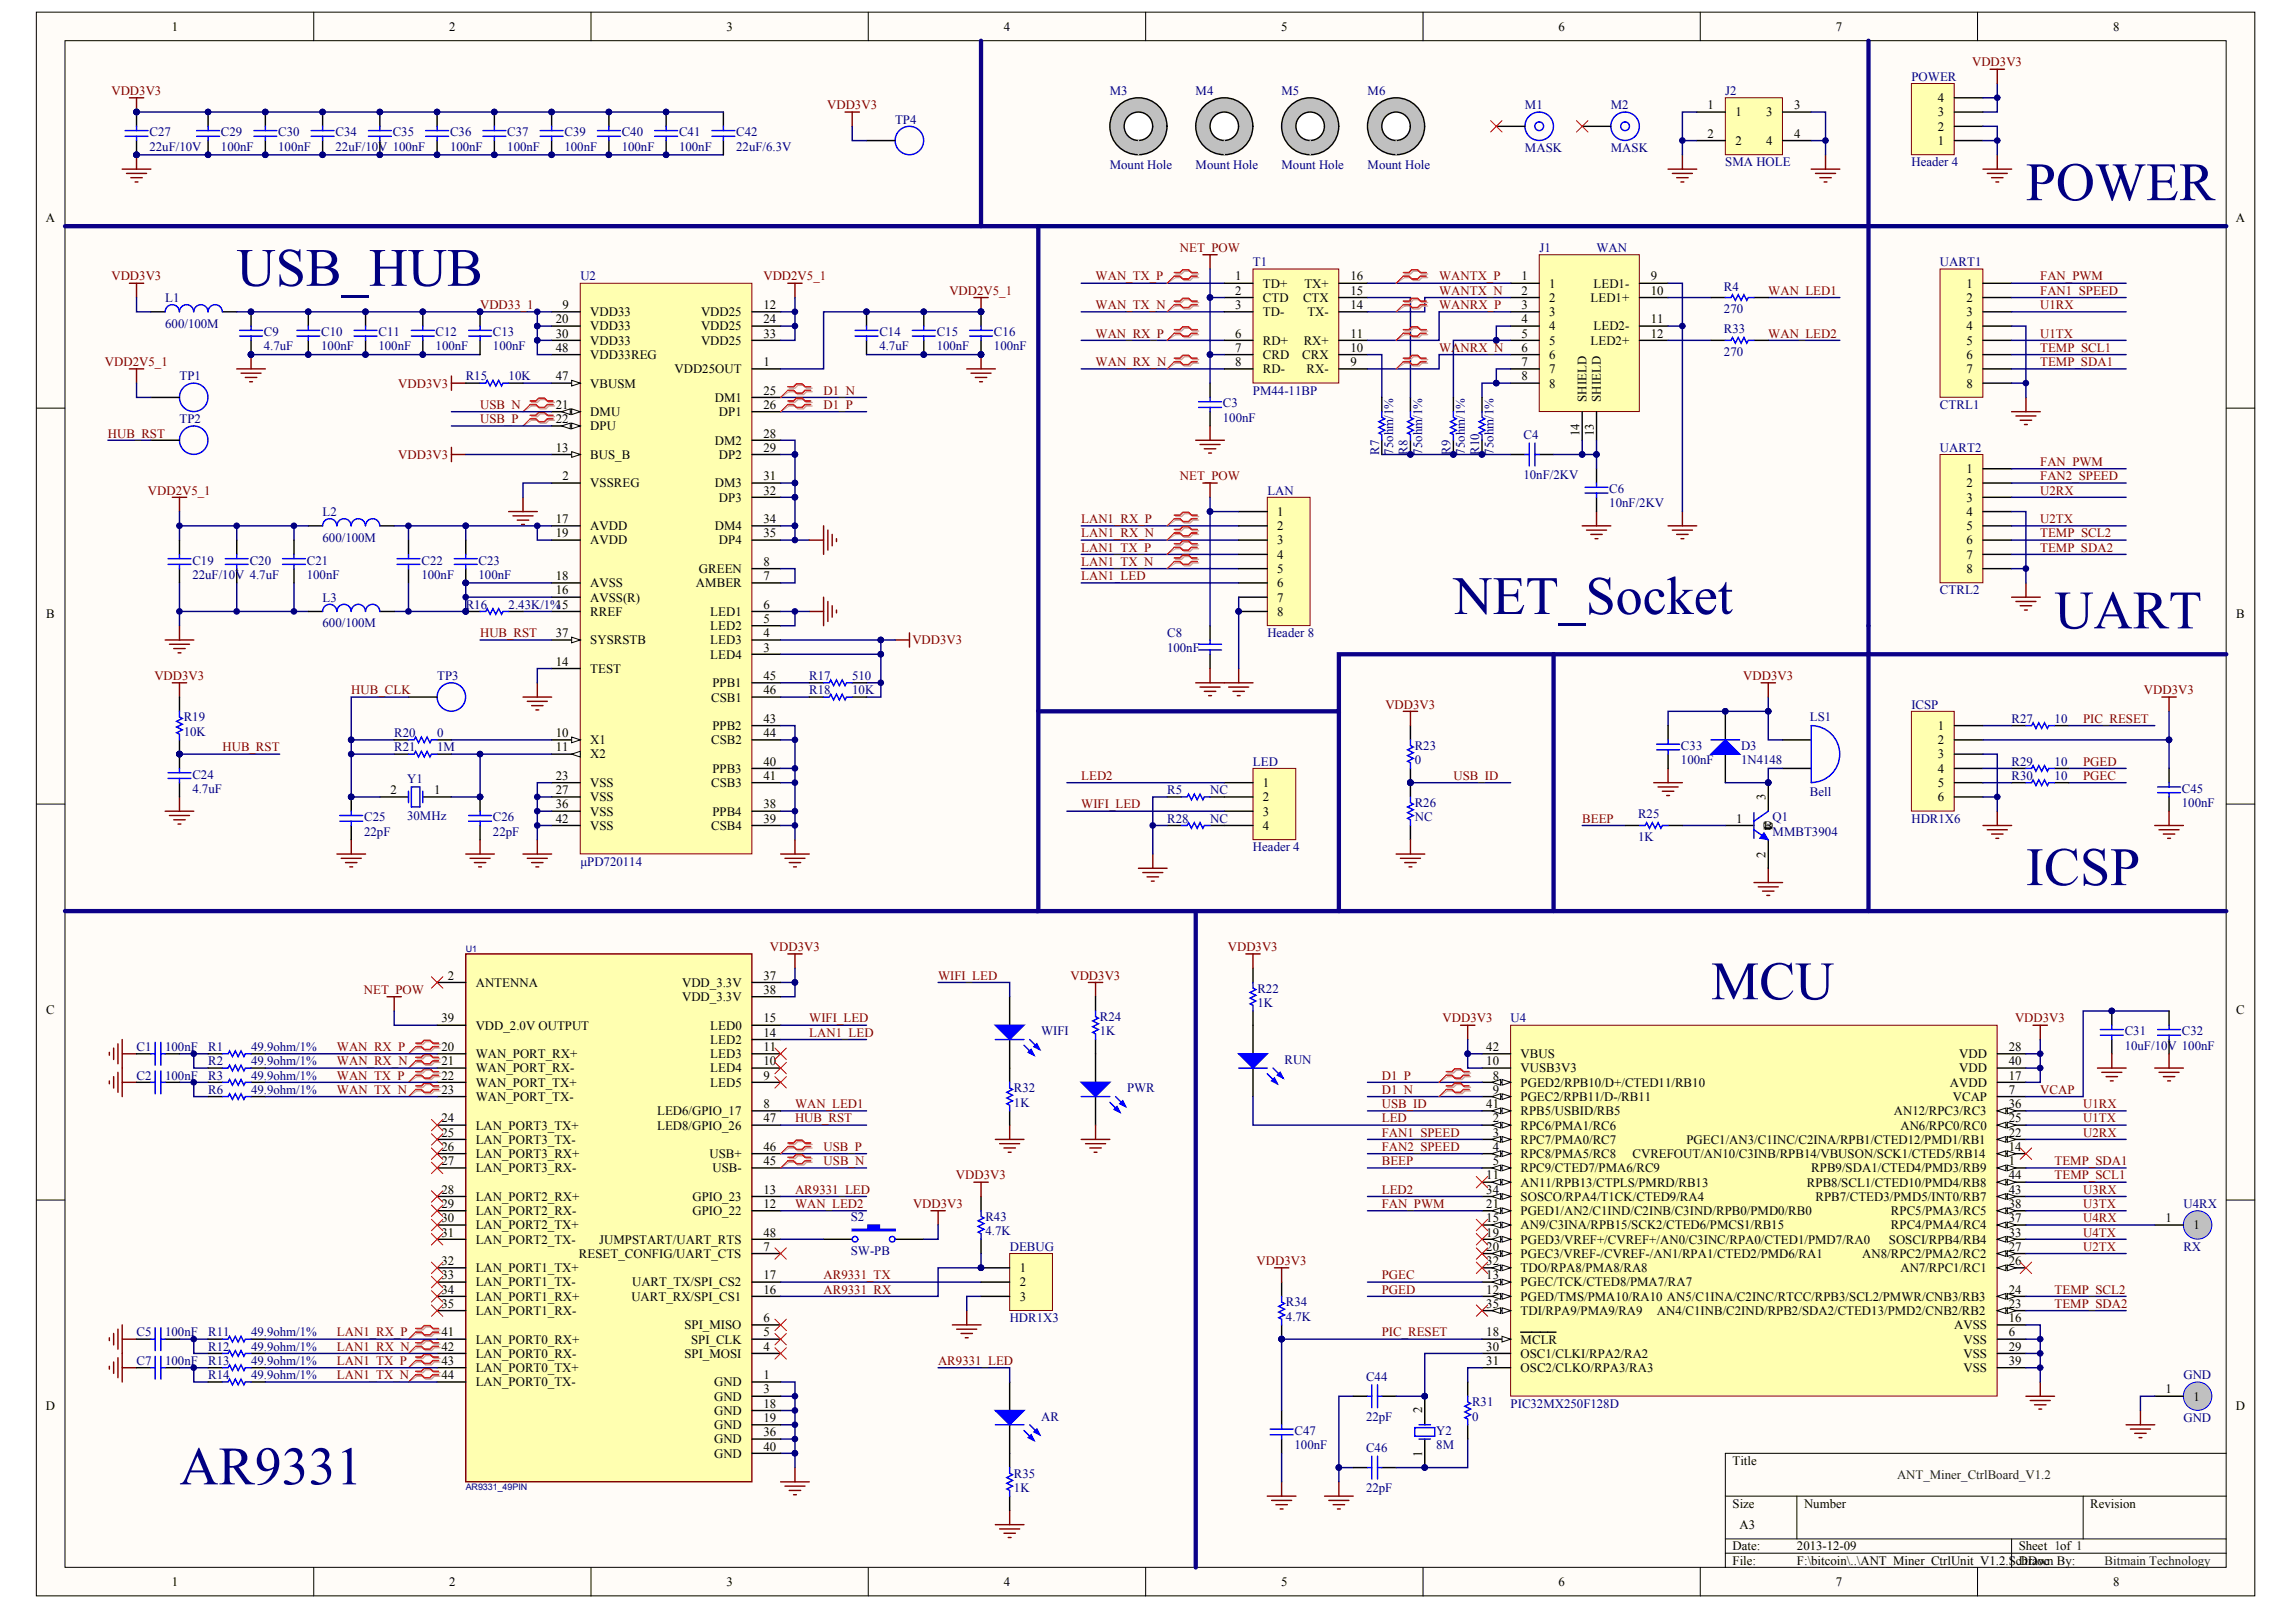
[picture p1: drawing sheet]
<svg xmlns="http://www.w3.org/2000/svg" width="287mm" height="202mm" viewBox="0 0 287 202" stroke-linecap="round" stroke-linejoin="round" font-family="sans-serif">
<defs><g id="words">
<g font-size="6.8" fill="#000080">
<text x="253.2" y="25">POWER</text>
<text x="29.6" y="35.7">USB_HUB</text>
<text x="181.6" y="76.7">NET_Socket</text>
<text x="256.8" y="78.5">UART</text>
<text x="253.2" y="110.6">ICSP</text>
<text x="213.8" y="124.8">MCU</text>
<text x="22.4" y="185.4">AR9331</text>
</g>
<g font-size="1.6">
<text x="21.5" y="3.8">1</text>
<text x="56.1" y="3.8">2</text>
<text x="90.8" y="3.8">3</text>
<text x="125.4" y="3.8">4</text>
<text x="160.1" y="3.8">5</text>
<text x="194.8" y="3.8">6</text>
<text x="229.4" y="3.8">7</text>
<text x="264.1" y="3.8">8</text>
<text x="213.4" y="13.7">1</text>
<text x="213.4" y="17.2">2</text>
<text x="216.9" y="14.5">1</text>
<text x="220.7" y="14.5">3</text>
<text x="224.2" y="13.7">3</text>
<text x="224.2" y="17.2">4</text>
<text x="242.2" y="16.3">2</text>
<text x="242.2" y="14.5">3</text>
<text x="242.2" y="12.8">4</text>
<text x="216.9" y="18.1">2</text>
<text x="220.7" y="18.1">4</text>
<text x="242.2" y="18.1">1</text>
<text x="5.7" y="27.7">A</text>
<text x="279.4" y="27.7">A</text>
<text x="154.3" y="35">1</text>
<text x="157.8" y="35.9">TD+</text>
<text x="163" y="35.9">TX+</text>
<text x="168.8" y="35">16</text>
<text x="190.1" y="35">1</text>
<text x="193.6" y="35.9">1</text>
<text x="199.2" y="35.9">LED1-</text>
<text x="206.3" y="35">9</text>
<text x="245.8" y="35.9">1</text>
<text x="69.5" y="40.4">20</text>
<text x="70.3" y="38.6">9</text>
<text x="73.8" y="39.5">VDD33</text>
<text x="73.8" y="41.3">VDD33</text>
<text x="87.6" y="39.5">VDD25</text>
<text x="87.6" y="41.3">VDD25</text>
<text x="95.4" y="38.6">12</text>
<text x="95.4" y="40.4">24</text>
<text x="154.3" y="36.8">2</text>
<text x="154.3" y="38.6">3</text>
<text x="157.8" y="37.7">CTD</text>
<text x="157.8" y="39.5">TD-</text>
<text x="162.8" y="37.7">CTX</text>
<text x="163.4" y="39.5">TX-</text>
<text x="168.8" y="38.6">14</text>
<text x="168.8" y="36.8">15</text>
<text x="190.1" y="36.8">2</text>
<text x="190.1" y="38.6">3</text>
<text x="190.1" y="40.4">4</text>
<text x="193.6" y="37.7">2</text>
<text x="193.6" y="39.5">3</text>
<text x="193.6" y="41.3">4</text>
<text x="198.8" y="37.7">LED1+</text>
<text x="199.2" y="41.3">LED2-</text>
<text x="206.3" y="36.8">10</text>
<text x="206.3" y="40.4">11</text>
<text x="245.8" y="37.7">2</text>
<text x="245.8" y="39.5">3</text>
<text x="245.8" y="41.3">4</text>
<text x="69.5" y="47.5">47</text>
<text x="69.5" y="42.2">30</text>
<text x="69.5" y="44">48</text>
<text x="73.8" y="43.1">VDD33</text>
<text x="73.8" y="44.8">VDD33REG</text>
<text x="84.3" y="46.6">VDD25OUT</text>
<text x="87.6" y="43.1">VDD25</text>
<text x="95.4" y="45.7">1</text>
<text x="95.4" y="42.2">33</text>
<text x="154.3" y="42.2">6</text>
<text x="154.3" y="44">7</text>
<text x="154.3" y="45.7">8</text>
<text x="157.8" y="43.1">RD+</text>
<text x="157.8" y="44.8">CRD</text>
<text x="157.8" y="46.6">RD-</text>
<text x="162.8" y="44.8">CRX</text>
<text x="162.9" y="43.1">RX+</text>
<text x="163.3" y="46.6">RX-</text>
<text x="168.8" y="45.7">9</text>
<text x="168.8" y="44">10</text>
<text x="168.8" y="42.2">11</text>
<text x="190.1" y="42.2">5</text>
<text x="190.1" y="44">6</text>
<text x="190.1" y="45.7">7</text>
<text x="190.1" y="47.5">8</text>
<text x="193.6" y="43.1">5</text>
<text x="193.6" y="44.8">6</text>
<text x="193.6" y="46.6">7</text>
<text x="198.8" y="43.1">LED2+</text>
<text x="206.3" y="42.2">12</text>
<text x="245.8" y="43.1">5</text>
<text x="245.8" y="44.8">6</text>
<text x="245.8" y="46.6">7</text>
<text x="69.5" y="51.1">21</text>
<text x="69.5" y="52.9">22</text>
<text x="73.8" y="48.4">VBUSM</text>
<text x="73.8" y="52">DMU</text>
<text x="73.8" y="53.8">DPU</text>
<text x="89.3" y="50.2">DM1</text>
<text x="89.8" y="52">DP1</text>
<text x="95.4" y="49.3">25</text>
<text x="95.4" y="51.1">26</text>
<text x="193.6" y="48.4">8</text>
<text x="198.3" y="50.2" transform="rotate(-90 198.3 50.2)">SHIELD</text>
<text x="200.1" y="50.2" transform="rotate(-90 200.1 50.2)">SHIELD</text>
<text x="245.8" y="48.4">8</text>
<text x="69.5" y="56.4">13</text>
<text x="70.3" y="60">2</text>
<text x="73.8" y="57.3">BUS_B</text>
<text x="89.3" y="55.5">DM2</text>
<text x="89.8" y="57.3">DP2</text>
<text x="95.4" y="54.7">28</text>
<text x="95.4" y="60">31</text>
<text x="95.4" y="56.4">29</text>
<text x="197.4" y="54.5" transform="rotate(-90 197.4 54.5)">14</text>
<text x="199.2" y="54.5" transform="rotate(-90 199.2 54.5)">13</text>
<text x="245.8" y="59.1">1</text>
<text x="69.5" y="65.4">17</text>
<text x="73.8" y="60.9">VSSREG</text>
<text x="89.3" y="60.9">DM3</text>
<text x="89.8" y="62.7">DP3</text>
<text x="95.4" y="65.4">34</text>
<text x="95.4" y="61.8">32</text>
<text x="159.6" y="64.4">1</text>
<text x="245.8" y="60.9">2</text>
<text x="245.8" y="62.7">3</text>
<text x="245.8" y="64.4">4</text>
<text x="69.5" y="67.1">19</text>
<text x="73.8" y="66.2">AVDD</text>
<text x="73.8" y="68">AVDD</text>
<text x="87.3" y="71.6">GREEN</text>
<text x="89.3" y="66.2">DM4</text>
<text x="89.8" y="68">DP4</text>
<text x="95.4" y="67.1">35</text>
<text x="95.4" y="70.7">8</text>
<text x="159.6" y="66.2">2</text>
<text x="159.6" y="68">3</text>
<text x="159.6" y="69.8">4</text>
<text x="159.6" y="71.6">5</text>
<text x="245.8" y="66.2">5</text>
<text x="245.8" y="68">6</text>
<text x="245.8" y="69.8">7</text>
<text x="245.8" y="71.6">8</text>
<text x="5.8" y="77.2">B</text>
<text x="69.5" y="72.5">18</text>
<text x="69.5" y="74.3">16</text>
<text x="73.8" y="76.9">RREF</text>
<text x="73.8" y="73.4">AVSS</text>
<text x="73.8" y="75.1">AVSS(R)</text>
<text x="87" y="73.4">AMBER</text>
<text x="88.8" y="76.9">LED1</text>
<text x="95.4" y="76">6</text>
<text x="95.4" y="77.8">5</text>
<text x="95.4" y="72.5">7</text>
<text x="159.6" y="73.4">6</text>
<text x="159.6" y="75.1">7</text>
<text x="159.6" y="76.9">8</text>
<text x="279.5" y="77.2">B</text>
<text x="69.5" y="79.6">37</text>
<text x="69.5" y="83.2">14</text>
<text x="73.8" y="80.5">SYSRSTB</text>
<text x="88.8" y="78.7">LED2</text>
<text x="88.8" y="80.5">LED3</text>
<text x="88.8" y="82.3">LED4</text>
<text x="95.4" y="79.6">4</text>
<text x="95.4" y="81.4">3</text>
<text x="73.8" y="84.1">TEST</text>
<text x="88.9" y="87.6">CSB1</text>
<text x="89" y="85.8">PPB1</text>
<text x="95.4" y="85">45</text>
<text x="95.4" y="86.7">46</text>
<text x="69.5" y="92.1">10</text>
<text x="69.5" y="93.9">11</text>
<text x="73.8" y="93">X1</text>
<text x="73.8" y="94.8">X2</text>
<text x="88.9" y="93">CSB2</text>
<text x="89" y="91.2">PPB2</text>
<text x="95.4" y="90.3">43</text>
<text x="95.4" y="95.7">40</text>
<text x="95.4" y="92.1">44</text>
<text x="242.2" y="91.2">1</text>
<text x="242.2" y="93">2</text>
<text x="242.2" y="94.8">3</text>
<text x="48.8" y="99.2">2</text>
<text x="54.3" y="99.2">1</text>
<text x="69.5" y="97.4">23</text>
<text x="69.5" y="99.2">27</text>
<text x="69.5" y="101">36</text>
<text x="73.8" y="98.3">VSS</text>
<text x="73.8" y="100.1">VSS</text>
<text x="73.8" y="101.9">VSS</text>
<text x="88.9" y="98.3">CSB3</text>
<text x="89" y="96.5">PPB3</text>
<text x="89" y="101.9">PPB4</text>
<text x="95.4" y="101">38</text>
<text x="95.4" y="97.4">41</text>
<text x="157.8" y="98.3">1</text>
<text x="157.8" y="100.1">2</text>
<text x="157.8" y="101.9">3</text>
<text x="220.6" y="99.9" transform="rotate(-90 220.6 99.9)">3</text>
<text x="242.2" y="96.5">4</text>
<text x="242.2" y="98.3">5</text>
<text x="242.2" y="100.1">6</text>
<text x="69.5" y="102.8">42</text>
<text x="73.8" y="103.7">VSS</text>
<text x="88.9" y="103.7">CSB4</text>
<text x="95.4" y="102.8">39</text>
<text x="157.8" y="103.7">4</text>
<text x="217" y="102.8">1</text>
<text x="220.4" y="103.7">B</text>
<text x="220.6" y="107.1" transform="rotate(-90 220.6 107.1)">2</text>
<text x="221.5" y="103.7" transform="rotate(-90 221.5 103.7)">C</text>
<text x="221.5" y="103.7" transform="rotate(-90 221.5 103.7)">E</text>
<text x="56" y="122.4">2</text>
<text x="59.4" y="123.3">ANTENNA</text>
<text x="85.2" y="125.1">VDD_3.3V</text>
<text x="85.2" y="123.3">VDD_3.3V</text>
<text x="95.4" y="124.2">38</text>
<text x="95.4" y="122.4">37</text>
<text x="5.8" y="126.6">C</text>
<text x="55.2" y="131.3">20</text>
<text x="55.2" y="127.7">39</text>
<text x="59.4" y="128.6">VDD_2.0V OUTPUT</text>
<text x="88.8" y="130.4">LED2</text>
<text x="88.8" y="128.6">LED0</text>
<text x="95.4" y="131.3">11</text>
<text x="95.4" y="129.5">14</text>
<text x="95.4" y="127.7">15</text>
<text x="185.7" y="131.3">42</text>
<text x="251" y="131.3">28</text>
<text x="279.5" y="126.6">C</text>
<text x="55.2" y="133.1">21</text>
<text x="55.2" y="134.9">22</text>
<text x="55.2" y="136.7">23</text>
<text x="59.4" y="132.2">WAN_PORT_RX+</text>
<text x="59.4" y="134">WAN_PORT_RX-</text>
<text x="59.4" y="135.8">WAN_PORT_TX+</text>
<text x="59.4" y="137.5">WAN_PORT_TX-</text>
<text x="88.8" y="135.8">LED5</text>
<text x="88.8" y="134">LED4</text>
<text x="88.8" y="132.2">LED3</text>
<text x="95.4" y="134.9">9</text>
<text x="95.4" y="133.1">10</text>
<text x="185.7" y="133.1">10</text>
<text x="186.5" y="134.9">8</text>
<text x="186.5" y="136.7">9</text>
<text x="190" y="135.8">PGED2/RPB10/D+/CTED11/RB10</text>
<text x="190" y="137.5">PGEC2/RPB11/D-/RB11</text>
<text x="190" y="134">VUSB3V3</text>
<text x="190" y="132.2">VBUS</text>
<text x="243.7" y="135.8">AVDD</text>
<text x="244" y="137.5">VCAP</text>
<text x="244.8" y="132.2">VDD</text>
<text x="244.8" y="134">VDD</text>
<text x="251" y="136.7">7</text>
<text x="251" y="134.9">17</text>
<text x="251" y="133.1">40</text>
<text x="55.2" y="140.2">24</text>
<text x="55.2" y="142">25</text>
<text x="55.2" y="143.8">26</text>
<text x="59.4" y="141.1">LAN_PORT3_TX+</text>
<text x="59.4" y="142.9">LAN_PORT3_TX-</text>
<text x="82.1" y="139.3">LED6/GPIO_17</text>
<text x="82.1" y="141.1">LED8/GPIO_26</text>
<text x="95.4" y="138.4">8</text>
<text x="95.4" y="143.8">46</text>
<text x="95.4" y="140.2">47</text>
<text x="185.7" y="138.4">41</text>
<text x="186.5" y="140.2">2</text>
<text x="186.5" y="142">3</text>
<text x="186.5" y="143.8">4</text>
<text x="190" y="141.1">RPC6/PMA1/RC6</text>
<text x="190" y="142.9">RPC7/PMA0/RC7</text>
<text x="190" y="139.3">RPB5/USBID/RB5</text>
<text x="210.8" y="142.9">PGEC1/AN3/C1INC/C2INA/RPB1/CTED12/PMD1/RB1</text>
<text x="236.7" y="139.3">AN12/RPC3/RC3</text>
<text x="237.5" y="141.1">AN6/RPC0/RC0</text>
<text x="251" y="143.8">14</text>
<text x="251" y="142">22</text>
<text x="251" y="140.2">25</text>
<text x="251" y="138.4">36</text>
<text x="55.2" y="145.6">27</text>
<text x="55.2" y="149.1">28</text>
<text x="59.4" y="144.7">LAN_PORT3_RX+</text>
<text x="59.4" y="146.5">LAN_PORT3_RX-</text>
<text x="88.7" y="144.7">USB+</text>
<text x="89" y="146.5">USB-</text>
<text x="95.4" y="149.1">13</text>
<text x="95.4" y="145.6">45</text>
<text x="185.7" y="147.4">11</text>
<text x="185.7" y="149.1">34</text>
<text x="186.5" y="145.6">5</text>
<text x="190" y="144.7">RPC8/PMA5/RC8</text>
<text x="190" y="146.5">RPC9/CTED7/PMA6/RC9</text>
<text x="190" y="148.2">AN11/RPB13/CTPLS/PMRD/RB13</text>
<text x="204" y="144.7">CVREFOUT/AN10/C3INB/RPB14/VBUSON/SCK1/CTED5/RB14</text>
<text x="225.8" y="148.2">RPB8/SCL1/CTED10/PMD4/RB8</text>
<text x="226.4" y="146.5">RPB9/SDA1/CTED4/PMD3/RB9</text>
<text x="251" y="145.6">1</text>
<text x="251" y="149.1">43</text>
<text x="251" y="147.4">44</text>
<text x="55.2" y="150.9">29</text>
<text x="55.2" y="152.7">30</text>
<text x="55.2" y="154.5">31</text>
<text x="59.4" y="150">LAN_PORT2_RX+</text>
<text x="59.4" y="151.8">LAN_PORT2_RX-</text>
<text x="59.4" y="153.6">LAN_PORT2_TX+</text>
<text x="59.4" y="155.4">LAN_PORT2_TX-</text>
<text x="74.9" y="155.4">JUMPSTART/UART_RTS</text>
<text x="86.5" y="151.8">GPIO_22</text>
<text x="86.5" y="150">GPIO_23</text>
<text x="95.4" y="150.9">12</text>
<text x="95.4" y="154.5">48</text>
<text x="185.7" y="152.7">15</text>
<text x="185.7" y="154.5">19</text>
<text x="185.7" y="150.9">21</text>
<text x="190" y="153.6">AN9/C3INA/RPB15/SCK2/CTED6/PMCS1/RB15</text>
<text x="190" y="155.4">PGED3/VREF+/CVREF+/AN0/C3INC/RPA0/CTED1/PMD7/RA0</text>
<text x="190" y="151.8">PGED1/AN2/C1IND/C2INB/C3IND/RPB0/PMD0/RB0</text>
<text x="190" y="150">SOSCO/RPA4/T1CK/CTED9/RA4</text>
<text x="226.9" y="150">RPB7/CTED3/PMD5/INT0/RB7</text>
<text x="236.1" y="155.4">SOSCI/RPB4/RB4</text>
<text x="236.3" y="153.6">RPC4/PMA4/RC4</text>
<text x="236.3" y="151.8">RPC5/PMA3/RC5</text>
<text x="251" y="154.5">33</text>
<text x="251" y="152.7">37</text>
<text x="251" y="150.9">38</text>
<text x="270.6" y="152.7">1</text>
<text x="274.1" y="153.6">1</text>
<text x="55.2" y="158">32</text>
<text x="55.2" y="159.8">33</text>
<text x="55.2" y="161.6">34</text>
<text x="59.4" y="158.9">LAN_PORT1_TX+</text>
<text x="59.4" y="160.7">LAN_PORT1_TX-</text>
<text x="72.4" y="157.1">RESET_CONFIG/UART_CTS</text>
<text x="79" y="160.7">UART_TX/SPI_CS2</text>
<text x="95.4" y="156.3">7</text>
<text x="95.4" y="161.6">16</text>
<text x="95.4" y="159.8">17</text>
<text x="127.4" y="158.9">1</text>
<text x="127.4" y="160.7">2</text>
<text x="185.7" y="161.6">12</text>
<text x="185.7" y="159.8">13</text>
<text x="185.7" y="156.3">20</text>
<text x="185.7" y="158">32</text>
<text x="190" y="160.7">PGEC/TCK/CTED8/PMA7/RA7</text>
<text x="190" y="157.1">PGEC3/VREF-/CVREF-/AN1/RPA1/CTED2/PMD6/RA1</text>
<text x="190" y="158.9">TDO/RPA8/PMA8/RA8</text>
<text x="232.7" y="157.1">AN8/RPC2/PMA2/RC2</text>
<text x="237.5" y="158.9">AN7/RPC1/RC1</text>
<text x="251" y="161.6">24</text>
<text x="251" y="158">26</text>
<text x="251" y="156.3">27</text>
<text x="55.2" y="163.4">35</text>
<text x="55.2" y="167">41</text>
<text x="59.4" y="162.5">LAN_PORT1_RX+</text>
<text x="59.4" y="164.3">LAN_PORT1_RX-</text>
<text x="59.4" y="167.8">LAN_PORT0_RX+</text>
<text x="78.9" y="162.5">UART_RX/SPI_CS1</text>
<text x="85.5" y="166.1">SPI_MISO</text>
<text x="86.4" y="167.8">SPI_CLK</text>
<text x="95.4" y="167">5</text>
<text x="95.4" y="165.2">6</text>
<text x="127.4" y="162.5">3</text>
<text x="185.7" y="167">18</text>
<text x="185.7" y="163.4">35</text>
<text x="190" y="162.5">PGED/TMS/PMA10/RA10 AN5/C1INA/C2INC/RTCC/RPB3/SCL2/PMWR/CNB3/RB3</text>
<text x="190" y="167.8">MCLR</text>
<text x="190" y="164.3">TDI/RPA9/PMA9/RA9</text>
<text x="207.1" y="164.3">AN4/C1INB/C2IND/RPB2/SDA2/CTED13/PMD2/CNB2/RB2</text>
<text x="244.2" y="166.1">AVSS</text>
<text x="245.4" y="167.8">VSS</text>
<text x="251" y="167">6</text>
<text x="251" y="165.2">16</text>
<text x="251" y="163.4">23</text>
<text x="55.2" y="168.7">42</text>
<text x="55.2" y="170.5">43</text>
<text x="55.2" y="172.3">44</text>
<text x="59.4" y="169.6">LAN_PORT0_RX-</text>
<text x="59.4" y="171.4">LAN_PORT0_TX+</text>
<text x="59.4" y="173.2">LAN_PORT0_TX-</text>
<text x="85.5" y="169.6">SPI_MOSI</text>
<text x="89.2" y="173.2">GND</text>
<text x="95.4" y="168.7">4</text>
<text x="95.4" y="172.3">1</text>
<text x="185.7" y="168.7">30</text>
<text x="185.7" y="170.5">31</text>
<text x="190" y="169.6">OSC1/CLKI/RPA2/RA2</text>
<text x="190" y="171.4">OSC2/CLKO/RPA3/RA3</text>
<text x="245.4" y="169.6">VSS</text>
<text x="245.4" y="171.4">VSS</text>
<text x="251" y="168.7">29</text>
<text x="251" y="170.5">39</text>
<text x="5.7" y="176.1">D</text>
<text x="89.2" y="178.5">GND</text>
<text x="89.2" y="176.8">GND</text>
<text x="89.2" y="175">GND</text>
<text x="95.4" y="179.4">36</text>
<text x="95.4" y="177.7">19</text>
<text x="95.4" y="175.9">18</text>
<text x="95.4" y="174.1">3</text>
<text x="177.7" y="176.6" transform="rotate(-90 177.7 176.6)">2</text>
<text x="270.6" y="174.1">1</text>
<text x="274.1" y="175">1</text>
<text x="279.4" y="176.1">D</text>
<text x="89.2" y="182.1">GND</text>
<text x="89.2" y="180.3">GND</text>
<text x="95.4" y="181.2">40</text>
<text x="177.7" y="182" transform="rotate(-90 177.7 182)">1</text>
<text x="216.5" y="183">Title</text>
<text x="216.5" y="188.4">Size</text>
<text x="217.4" y="191">A3</text>
<text x="225.5" y="188.4">Number</text>
<text x="261.2" y="188.4">Revision</text>
<text x="216.5" y="193.7">Date:</text>
<text x="216.5" y="195.5">File:</text>
<text x="224.6" y="193.7">2013-12-09</text>
<text x="224.6" y="195.5">F:\bitcoin\..\ANT_Miner_CtrlUnit_V1.2.SchDoc</text>
<text x="252.3" y="193.7">Sheet 1of 1</text>
<text x="252.3" y="195.5">Drawn By:</text>
<text x="21.5" y="198.1">1</text>
<text x="56.1" y="198.1">2</text>
<text x="90.8" y="198.1">3</text>
<text x="125.4" y="198.1">4</text>
<text x="160.1" y="198.1">5</text>
<text x="194.8" y="198.1">6</text>
<text x="229.4" y="198.1">7</text>
<text x="264.1" y="198.1">8</text>
</g>
<g font-size="1.6" fill="#800000">
<text x="13.9" y="11.9">VDD3V3</text>
<text x="246.5" y="8.3">VDD3V3</text>
<text x="103.4" y="13.7">VDD3V3</text>
<text x="13.9" y="35">VDD3V3</text>
<text x="95.4" y="35">VDD2V5_1</text>
<text x="136.9" y="35">WAN_TX_P</text>
<text x="147.5" y="31.5">NET_POW</text>
<text x="179.8" y="35">WANTX_P</text>
<text x="255" y="35">FAN_PWM</text>
<text x="60" y="38.6">VDD33_1</text>
<text x="118.6" y="36.8">VDD2V5_1</text>
<text x="136.9" y="38.6">WAN_TX_N</text>
<text x="179.8" y="36.8">WANTX_N</text>
<text x="179.8" y="38.6">WANRX_P</text>
<text x="221" y="36.8">WAN_LED1</text>
<text x="255" y="38.6">U1RX</text>
<text x="255" y="36.8">FAN1_SPEED</text>
<text x="13.1" y="45.7">VDD2V5_1</text>
<text x="136.9" y="42.2">WAN_RX_P</text>
<text x="136.9" y="45.7">WAN_RX_N</text>
<text x="179.8" y="44">WANRX_N</text>
<text x="221" y="42.2">WAN_LED2</text>
<text x="255" y="42.2">U1TX</text>
<text x="255" y="44">TEMP_SCL1</text>
<text x="255" y="45.7">TEMP_SDA1</text>
<text x="49.8" y="48.4">VDD3V3</text>
<text x="60" y="51.1">USB_N</text>
<text x="60" y="52.9">USB_P</text>
<text x="102.9" y="49.3">D1_N</text>
<text x="102.9" y="51.1">D1_P</text>
<text x="13.5" y="54.7">HUB_RST</text>
<text x="49.8" y="57.3">VDD3V3</text>
<text x="147.5" y="60">NET_POW</text>
<text x="255" y="60">FAN2_SPEED</text>
<text x="255" y="58.2">FAN_PWM</text>
<text x="18.5" y="61.8">VDD2V5_1</text>
<text x="135.1" y="65.4">LAN1_RX_P</text>
<text x="255" y="65.4">U2TX</text>
<text x="255" y="61.8">U2RX</text>
<text x="135.1" y="70.7">LAN1_TX_N</text>
<text x="135.1" y="68.9">LAN1_TX_P</text>
<text x="135.1" y="67.1">LAN1_RX_N</text>
<text x="255" y="67.1">TEMP_SCL2</text>
<text x="255" y="68.9">TEMP_SDA2</text>
<text x="135.1" y="72.5">LAN1_LED</text>
<text x="60" y="79.6">HUB_RST</text>
<text x="114" y="80.5">VDD3V3</text>
<text x="19.3" y="85">VDD3V3</text>
<text x="43.9" y="86.7">HUB_CLK</text>
<text x="173.1" y="88.5">VDD3V3</text>
<text x="217.9" y="85">VDD3V3</text>
<text x="267.9" y="86.7">VDD3V3</text>
<text x="27.8" y="93.9">HUB_RST</text>
<text x="260.3" y="95.7">PGED</text>
<text x="260.3" y="90.3">PIC_RESET</text>
<text x="135.1" y="101">WIFI_LED</text>
<text x="135.1" y="97.4">LED2</text>
<text x="181.6" y="97.4">USB_ID</text>
<text x="260.3" y="97.4">PGEC</text>
<text x="197.7" y="102.8">BEEP</text>
<text x="96.2" y="118.8">VDD3V3</text>
<text x="153.4" y="118.8">VDD3V3</text>
<text x="45.5" y="124.2">NET_POW</text>
<text x="117.2" y="122.4">WIFI_LED</text>
<text x="133.8" y="122.4">VDD3V3</text>
<text x="42.1" y="131.3">WAN_RX_P</text>
<text x="101.1" y="129.5">LAN1_LED</text>
<text x="101.1" y="127.7">WIFI_LED</text>
<text x="180.3" y="127.7">VDD3V3</text>
<text x="251.8" y="127.7">VDD3V3</text>
<text x="42.1" y="136.7">WAN_TX_N</text>
<text x="42.1" y="134.9">WAN_TX_P</text>
<text x="42.1" y="133.1">WAN_RX_N</text>
<text x="172.7" y="136.7">D1_N</text>
<text x="172.7" y="134.9">D1_P</text>
<text x="255" y="136.7">VCAP</text>
<text x="99.4" y="138.4">WAN_LED1</text>
<text x="99.4" y="140.2">HUB_RST</text>
<text x="102.9" y="143.8">USB_P</text>
<text x="172.7" y="138.4">USB_ID</text>
<text x="172.7" y="140.2">LED</text>
<text x="172.7" y="143.8">FAN2_SPEED</text>
<text x="172.7" y="142">FAN1_SPEED</text>
<text x="260.3" y="142">U2RX</text>
<text x="260.3" y="140.2">U1TX</text>
<text x="260.3" y="138.4">U1RX</text>
<text x="99.4" y="149.1">AR9331_LED</text>
<text x="102.9" y="145.6">USB_N</text>
<text x="119.5" y="147.4">VDD3V3</text>
<text x="172.7" y="145.6">BEEP</text>
<text x="172.7" y="149.1">LED2</text>
<text x="256.8" y="147.4">TEMP_SCL1</text>
<text x="256.8" y="145.6">TEMP_SDA1</text>
<text x="260.3" y="149.1">U3RX</text>
<text x="99.4" y="150.9">WAN_LED2</text>
<text x="114.1" y="150.9">VDD3V3</text>
<text x="172.7" y="150.9">FAN_PWM</text>
<text x="260.3" y="150.9">U3TX</text>
<text x="260.3" y="154.5">U4TX</text>
<text x="260.3" y="152.7">U4RX</text>
<text x="102.9" y="161.6">AR9331_RX</text>
<text x="102.9" y="159.8">AR9331_TX</text>
<text x="157" y="158">VDD3V3</text>
<text x="172.7" y="159.8">PGEC</text>
<text x="172.7" y="161.6">PGED</text>
<text x="256.8" y="161.6">TEMP_SCL2</text>
<text x="260.3" y="156.3">U2TX</text>
<text x="42.1" y="167">LAN1_RX_P</text>
<text x="172.7" y="167">PIC_RESET</text>
<text x="256.8" y="163.4">TEMP_SDA2</text>
<text x="42.1" y="172.3">LAN1_TX_N</text>
<text x="42.1" y="170.5">LAN1_TX_P</text>
<text x="42.1" y="168.7">LAN1_RX_N</text>
<text x="117.2" y="170.5">AR9331_LED</text>
</g>
<g font-size="1.6" fill="#000080">
<text x="138.7" y="11.9">M3</text>
<text x="149.4" y="11.9">M4</text>
<text x="160.2" y="11.9">M5</text>
<text x="170.9" y="11.9">M6</text>
<text x="215.6" y="11.9">J2</text>
<text x="238.9" y="10.1">POWER</text>
<text x="18.7" y="17">C27</text>
<text x="27.6" y="17">C29</text>
<text x="34.8" y="17">C30</text>
<text x="41.9" y="17">C34</text>
<text x="49.1" y="17">C35</text>
<text x="56.2" y="17">C36</text>
<text x="63.4" y="17">C37</text>
<text x="70.5" y="17">C39</text>
<text x="77.7" y="17">C40</text>
<text x="84.9" y="17">C41</text>
<text x="92" y="17">C42</text>
<text x="111.9" y="15.4">TP4</text>
<text x="190.6" y="13.7">M1</text>
<text x="201.3" y="13.7">M2</text>
<text x="18.7" y="18.8">22uF/10V</text>
<text x="27.6" y="18.8">100nF</text>
<text x="34.8" y="18.8">100nF</text>
<text x="41.9" y="18.8">22uF/10V 100nF</text>
<text x="56.2" y="18.8">100nF</text>
<text x="63.4" y="18.8">100nF</text>
<text x="70.5" y="18.8">100nF</text>
<text x="77.7" y="18.8">100nF</text>
<text x="84.9" y="18.8">100nF</text>
<text x="92" y="18.8">22uF/6.3V</text>
<text x="138.7" y="21.1">Mount Hole</text>
<text x="149.4" y="21.1">Mount Hole</text>
<text x="160.2" y="21.1">Mount Hole</text>
<text x="170.9" y="21.1">Mount Hole</text>
<text x="190.6" y="19">MASK</text>
<text x="201.3" y="19">MASK</text>
<text x="215.6" y="20.8">SMA HOLE</text>
<text x="238.9" y="20.8">Header 4</text>
<text x="72.5" y="35">U2</text>
<text x="156.6" y="33.3">T1</text>
<text x="192.4" y="31.5">J1</text>
<text x="199.5" y="31.5">WAN</text>
<text x="242.4" y="33.3">UART1</text>
<text x="20.6" y="40.9">600/100M</text>
<text x="20.6" y="37.7">L1</text>
<text x="33" y="42">C9</text>
<text x="40.1" y="42">C10</text>
<text x="47.3" y="42">C11</text>
<text x="54.4" y="42">C12</text>
<text x="61.6" y="42">C13</text>
<text x="109.9" y="42">C14</text>
<text x="117.1" y="42">C15</text>
<text x="124.2" y="42">C16</text>
<text x="215.4" y="39.1">270</text>
<text x="215.4" y="36.3">R4</text>
<text x="215.4" y="41.6">R33</text>
<text x="22.4" y="47.5">TP1</text>
<text x="33" y="43.8">4.7uF</text>
<text x="40.1" y="43.8">100nF</text>
<text x="47.3" y="43.8">100nF</text>
<text x="54.4" y="43.8">100nF</text>
<text x="58.2" y="47.5">R15</text>
<text x="61.6" y="43.8">100nF</text>
<text x="63.6" y="47.5">10K</text>
<text x="109.9" y="43.8">4.7uF</text>
<text x="117.1" y="43.8">100nF</text>
<text x="124.2" y="43.8">100nF</text>
<text x="215.4" y="44.5">270</text>
<text x="22.4" y="52.9">TP2</text>
<text x="152.8" y="52.7">100nF</text>
<text x="152.8" y="50.9">C3</text>
<text x="156.6" y="49.3">PM44-11BP</text>
<text x="242.4" y="51.1">CTRL1</text>
<text x="172.3" y="56.8" transform="rotate(-90 172.3 56.8)">R7</text>
<text x="174.1" y="56.8" transform="rotate(-90 174.1 56.8)">75ohm/1%</text>
<text x="175.9" y="56.8" transform="rotate(-90 175.9 56.8)">R8</text>
<text x="177.7" y="56.8" transform="rotate(-90 177.7 56.8)">75ohm/1%</text>
<text x="181.3" y="56.8" transform="rotate(-90 181.3 56.8)">R9</text>
<text x="183.1" y="56.8" transform="rotate(-90 183.1 56.8)">75ohm/1%</text>
<text x="184.9" y="56.8" transform="rotate(-90 184.9 56.8)">R10</text>
<text x="186.6" y="56.8" transform="rotate(-90 186.6 56.8)">75ohm/1%</text>
<text x="190.4" y="59.8">10nF/2KV</text>
<text x="190.4" y="54.8">C4</text>
<text x="242.4" y="56.4">UART2</text>
<text x="40.3" y="64.4">L2</text>
<text x="158.4" y="61.8">LAN</text>
<text x="201.1" y="63.4">10nF/2KV</text>
<text x="201.1" y="61.6">C6</text>
<text x="24" y="70.5">C19</text>
<text x="31.2" y="70.5">C20</text>
<text x="38.3" y="70.5">C21</text>
<text x="40.3" y="67.7">600/100M</text>
<text x="52.7" y="70.5">C22</text>
<text x="59.8" y="70.5">C23</text>
<text x="24" y="72.3">22uF/10V 4.7uF</text>
<text x="38.3" y="72.3">100nF</text>
<text x="40.3" y="75.1">L3</text>
<text x="52.7" y="72.3">100nF</text>
<text x="58.2" y="76">R16</text>
<text x="59.8" y="72.3">100nF</text>
<text x="63.6" y="76">2.43K/1%15</text>
<text x="242.4" y="74.3">CTRL2</text>
<text x="40.3" y="78.4">600/100M</text>
<text x="145.9" y="81.4">100nF</text>
<text x="145.9" y="79.6">C8</text>
<text x="158.4" y="79.6">Header 8</text>
<text x="54.6" y="85">TP3</text>
<text x="101.1" y="85">R17</text>
<text x="101.1" y="86.7">R18</text>
<text x="106.5" y="85">510</text>
<text x="106.5" y="86.7">10K</text>
<text x="238.9" y="88.5">ICSP</text>
<text x="23" y="91.9">10K</text>
<text x="23" y="90.1">R19</text>
<text x="49.3" y="92.1">R20</text>
<text x="49.3" y="93.9">R21</text>
<text x="54.6" y="92.1">0</text>
<text x="54.6" y="93.9">1M</text>
<text x="156.6" y="95.7">LED</text>
<text x="176.8" y="95.5">0</text>
<text x="176.8" y="93.7">R23</text>
<text x="210.1" y="95.5">100nF</text>
<text x="210.1" y="93.7">C33</text>
<text x="217.6" y="93.7">D3</text>
<text x="217.6" y="95.5">1N4148</text>
<text x="226.2" y="90.1">LS1</text>
<text x="251.4" y="90.3">R27</text>
<text x="251.4" y="95.7">R29</text>
<text x="256.8" y="90.3">10</text>
<text x="256.8" y="95.7">10</text>
<text x="24" y="99">4.7uF</text>
<text x="24" y="97.3">C24</text>
<text x="50.9" y="97.8">Y1</text>
<text x="145.9" y="99.2">R5</text>
<text x="151.2" y="99.2">NC</text>
<text x="176.8" y="100.8">R26</text>
<text x="226.2" y="99.4">Bell</text>
<text x="251.4" y="97.4">R30</text>
<text x="256.8" y="97.4">10</text>
<text x="272.7" y="100.8">100nF</text>
<text x="272.7" y="99">C45</text>
<text x="45.5" y="104.4">22pF</text>
<text x="45.5" y="102.6">C25</text>
<text x="50.9" y="102.4">30MHz</text>
<text x="61.6" y="104.4">22pF</text>
<text x="61.6" y="102.6">C26</text>
<text x="145.9" y="102.8">R28</text>
<text x="151.2" y="102.8">NC</text>
<text x="156.6" y="106.4">Header 4</text>
<text x="176.8" y="102.6">NC</text>
<text x="204.7" y="105.1">1K</text>
<text x="204.7" y="102.2">R25</text>
<text x="221.5" y="102.6">Q1</text>
<text x="221.5" y="104.4">MMBT3904</text>
<text x="238.9" y="102.8">HDR1X6</text>
<text x="72.5" y="108.1">μPD720114</text>
<text x="157.1" y="125.8">1K</text>
<text x="157.1" y="124">R22</text>
<text x="17.1" y="131.3">C1</text>
<text x="20.6" y="131.3">100nF</text>
<text x="26" y="131.3">R1</text>
<text x="31.4" y="131.3">49.9ohm/1%</text>
<text x="130.1" y="129.3">WIFI</text>
<text x="137.4" y="129.3">1K</text>
<text x="137.4" y="127.6">R24</text>
<text x="188.8" y="127.7">U4</text>
<text x="265.5" y="131.1">10uF/10V 100nF</text>
<text x="265.5" y="129.3">C31</text>
<text x="272.7" y="129.3">C32</text>
<text x="17.1" y="134.9">C2</text>
<text x="20.6" y="134.9">100nF</text>
<text x="26" y="133.1">R2</text>
<text x="26" y="134.9">R3</text>
<text x="26" y="136.7">R6</text>
<text x="31.4" y="133.1">49.9ohm/1%</text>
<text x="31.4" y="134.9">49.9ohm/1%</text>
<text x="31.4" y="136.7">49.9ohm/1%</text>
<text x="126.7" y="136.5">R32</text>
<text x="140.8" y="136.5">PWR</text>
<text x="160.5" y="132.9">RUN</text>
<text x="126.7" y="138.3">1K</text>
<text x="106.3" y="152.5">S2</text>
<text x="123.1" y="154.3">4.7K</text>
<text x="123.1" y="152.5">R43</text>
<text x="272.9" y="150.9">U4RX</text>
<text x="106.3" y="156.8">SW-PB</text>
<text x="126.2" y="156.3">DEBUG</text>
<text x="272.9" y="156.3">RX</text>
<text x="17.1" y="167">C5</text>
<text x="20.6" y="167">100nF</text>
<text x="26" y="167">R11</text>
<text x="31.4" y="167">49.9ohm/1%</text>
<text x="126.2" y="165.2">HDR1X3</text>
<text x="160.7" y="165">4.7K</text>
<text x="160.7" y="163.2">R34</text>
<text x="17.1" y="170.5">C7</text>
<text x="20.6" y="170.5">100nF</text>
<text x="26" y="168.7">R12</text>
<text x="26" y="170.5">R13</text>
<text x="26" y="172.3">R14</text>
<text x="31.4" y="168.7">49.9ohm/1%</text>
<text x="31.4" y="170.5">49.9ohm/1%</text>
<text x="31.4" y="172.3">49.9ohm/1%</text>
<text x="170.7" y="172.5">C44</text>
<text x="272.9" y="172.3">GND</text>
<text x="130.1" y="177.5">AR</text>
<text x="161.8" y="179.3">C47</text>
<text x="170.7" y="177.5">22pF</text>
<text x="179.5" y="179.3">Y2</text>
<text x="184" y="177.5">0</text>
<text x="184" y="175.7">R31</text>
<text x="188.8" y="175.9">PIC32MX250F128D</text>
<text x="272.9" y="177.7">GND</text>
<text x="126.7" y="184.6">R35</text>
<text x="161.8" y="181">100nF</text>
<text x="170.7" y="181.4">C46</text>
<text x="179.5" y="181">8M</text>
<text x="126.7" y="186.4">1K</text>
<text x="170.7" y="186.4">22pF</text>
</g>
<g font-size="1.6" fill="#172721">
<text x="237.1" y="184.8">ANT_Miner_CtrlBoard_V1.2</text>
<text x="263" y="195.5">Bitmain Technology</text>
</g>
<g font-size="1.1" fill="#000080">
<text x="58.2" y="118.9">U1</text>
<text x="58.2" y="186.1">AR9331_49PIN</text>
</g>
</g></defs>
<g fill="#fffcf8" stroke="#000" stroke-width=".12">
<path d="M4.5 1.5h277.3v197.9h-277.3z"/>
<path d="M8.1 5.1h270.1v190.7h-270.1z"/>
</g>
<g fill="none" stroke="#000" stroke-width=".12">
<path d="M39.2 1.5v3.6M73.9 1.5v3.6M108.5 1.5v3.6M143.2 1.5v3.6M177.8 1.5v3.6M212.5 1.5v3.6M247.1 1.5v3.6M4.5 51h3.6M278.2 51h3.6M4.5 100.5h3.6M278.2 100.5h3.6M4.5 149.9h3.6"/>
<path d="M278.2 149.9h3.6M39.2 195.8v3.6M73.9 195.8v3.6M108.5 195.8v3.6M143.2 195.8v3.6M177.8 195.8v3.6M212.5 195.8v3.6M215.6 186.9h62.6M215.6 192.3h62.6M215.6 194h62.6M224.6 186.9v5.4M247.1 195.8v3.6"/>
<path d="M251.4 192.3v3.5M260.3 186.9v5.4M278.2 181.6h-62.6v14.2"/>
</g>
<g fill="none" stroke="#800000" stroke-width=".18">
<path d="M150.3 31.8h1.8M151.2 31.8v1.8M197.7 65.7h3.6M198.3 66.2h2.5M198.8 66.8h1.4M199.3 67.3h.4M199.5 63.9v1.8M98.5 119.2h1.7M99.3 119.2v1.8M13.7 131.5v.3M13.7 135v.4M14.2 130.9v1.5"/>
<path d="M14.2 134.5v1.4M14.7 130.4v2.5M14.7 134v2.5M15.3 129.9v7.1M15.3 131.7h1.8M15.3 135.2h1.8M48.4 124.5h1.8M49.3 124.5v1.8M97.6 185.1h3.5M98.1 185.7h2.5M98.6 186.2h1.5M99.2 186.7h.3"/>
<path d="M99.3 183.4v1.7"/>
</g>
<g fill="none" stroke="#000080" stroke-width=".18">
<path d="M135.1 35.4h17.9M135.1 39h17.9M135.1 42.5h17.9M135.1 46.1h17.9M22.4 131.7h3.6M22.4 135.2h3.6M24.2 131.7v1.7h1.8M24.2 135.2v1.8h1.8M49.3 126.3v1.8h5.3M97.6 138.8h10.7M99.3 121v1.7h-1.7M99.3 122.7v1.8h-1.7"/>
<path d="M97.6 172.7h1.7v8.9h-1.7M97.6 179.8h1.7M97.6 178h1.7M97.6 176.2h1.7M97.6 174.4h1.7"/>
</g>
<g fill="#000080" stroke="#000080" stroke-width=".12">
<circle cx="99.3" cy="122.7" r=".35"/>
<circle cx="24.2" cy="131.6" r=".35"/>
<circle cx="24.2" cy="135.2" r=".35"/>
<circle cx="99.3" cy="181.6" r=".35"/>
<circle cx="99.3" cy="179.8" r=".35"/>
<circle cx="99.3" cy="178" r=".35"/>
<circle cx="99.3" cy="176.2" r=".35"/>
<circle cx="99.3" cy="174.4" r=".35"/>
</g>
<path d="M58.2 119.2h35.8v65.9h-35.8z" fill="#ffffb0" stroke="#800000" stroke-width=".18"/>
<g fill="none" stroke="#000" stroke-width=".18">
<path d="M215.6 88.9v3.5M215.6 94.2v3.6M221 97.8v3.5M222.8 92.4h3.5M222.8 96h3.5M215.6 103.1h3.6M221 104.9v3.6M54.6 122.7h3.6M54.6 135.2h3.6M54.6 133.4h3.6M54.6 131.7h3.6M54.6 128.1h3.6"/>
<path d="M54.6 137h3.6M94 122.7h3.6M94 138.8h3.6M94 135.2h3.6M94 133.4h3.6M94 131.7h3.6M94 129.9h3.6M94 128.1h3.6M94 124.5h3.6M54.6 151.3h3.6M54.6 149.5h3.6M54.6 140.6h3.6"/>
<path d="M54.6 142.3h3.6M54.6 144.1h3.6M54.6 145.9h3.6M54.6 153h3.6M54.6 154.8h3.6M54.6 158.4h3.6M94 156.6h3.6M94 151.3h3.6M94 149.5h3.6M94 140.6h3.6M94 144.1h3.6M94 145.9h3.6"/>
<path d="M94 154.8h3.6M54.6 169.1h3.6M54.6 167.3h3.6M54.6 162h3.6M54.6 160.2h3.6M54.6 163.7h3.6M54.6 172.7h3.6M54.6 170.9h3.6M94 179.8h3.6M94 169.1h3.6M94 167.3h3.6M94 165.5h3.6"/>
<path d="M94 162h3.6M94 160.2h3.6M94 178h3.6M94 176.2h3.6M94 174.4h3.6M94 172.7h3.6M94 181.6h3.6"/>
</g>
<g fill="none" stroke="#f00" stroke-width=".12">
<path d="M53.9 122l1.4 1.5M53.9 139.9l1.4 1.4M55.3 122l-1.4 1.5M55.3 139.9l-1.4 1.4M53.9 141.6l1.4 1.5M53.9 143.4l1.4 1.4M53.9 152.3l1.4 1.5M53.9 145.2l1.4 1.4M53.9 148.8l1.4 1.4M53.9 150.6l1.4 1.4M53.9 154.1l1.4 1.4M55.3 141.6l-1.4 1.5"/>
<path d="M55.3 143.4l-1.4 1.4M55.3 152.3l-1.4 1.5M55.3 145.2l-1.4 1.4M55.3 148.8l-1.4 1.4M55.3 150.6l-1.4 1.4M55.3 154.1l-1.4 1.4M98.5 143.2l-.9 .9M98.5 145l-.9 .9M96.8 164.8l1.5 1.4M96.8 166.6l1.5 1.4M96.8 168.4l1.5 1.4M98.3 164.8l-1.5 1.4"/>
<path d="M98.3 166.6l-1.5 1.4M98.3 168.4l-1.5 1.4"/>
</g>
<path d="M213.8 92.4h3.6M226.3 97.8a3.6 3.6 0 0 0 3.6-3.6 3.6 3.6 0 0 0-3.6-3.5v7.1M219.2 103.7l1.8 1.2M219.2 101.5v3.2M221 101.3l-1.8 1.3" fill="none" stroke="#00f" stroke-width=".18"/>
<path d="M206.7 97.8h3.6M207.2 98.3h2.5M207.7 98.9h1.5M208.3 99.4h.3M208.5 96v1.8M219.2 110.3h3.6M219.7 110.8h2.5M220.3 111.3h1.4M220.8 111.9h.4M221 108.5v1.8" fill="none" stroke="#800000" stroke-width=".18"/>
<g fill="#000080" stroke="#000080" stroke-width=".12">
<circle cx="215.6" cy="88.9" r=".35"/>
<circle cx="221" cy="97.8" r=".35"/>
<circle cx="221" cy="88.9" r=".35"/>
</g>
<path d="M213.8 94.2l1.8-1.8 1.8 1.8z" fill="#00f" stroke="#00f" stroke-width=".18"/>
<path d="M208.5 90.7v-1.8h12.5v3.5h1.8M221 87.1v1.8M222.8 96h-1.8v1.8h-5.4M197.7 103.1h5.4M210.3 103.1h5.3M97.6 144.1h10.7M97.6 145.9h10.7" fill="none" stroke="#000080" stroke-width=".18"/>
<path d="M220.4 104l.6 .9-1.1-.2z" fill="#00f" stroke="#00f" stroke-width=".12"/>
<path d="M98.6 143h.7l.4-.4h.7l.4 .4h.7M98.6 143.4h.7l.4 .4h.7l.4-.4h.7M98.6 144.8h.7l.4-.4h.7l.4 .4h.7M98.6 145.2h.7l.4 .4h.7l.4-.4h.7" fill="none" stroke="#d0a19e" stroke-width=".18"/>
<path d="M98.6 143.4l-1 .7M98.6 145.2l-1 .7" fill="none" stroke="#d0a19e" stroke-width=".12"/>
<path d="M98.5 142.8h.7l.3-.4h.7l.4 .4h.7M98.5 143.2h.7l.3 .4h.7l.4-.4h.7M98.5 144.6h.7l.3-.4h.7l.4 .4h.7M98.5 145h.7l.3 .4h.7l.4-.4h.7" fill="none" stroke="#f00" stroke-width=".18"/>
<path d="M72.5 35.4h21.5v71.3h-21.5z" fill="#ffffb0" stroke="#800000" stroke-width=".12"/>
<path d="M68.9 39h3.6M68.9 47.9h3.6" fill="none" stroke="#000" stroke-width=".18"/>
<path d="M71.4 47.5l1.1 .4-1.1 .3z" fill="#fffcf8" stroke="#000" stroke-width=".12"/>
<path d="M68.9 51.4h3.6" fill="none" stroke="#000" stroke-width=".18"/>
<g fill="#fffcf8" stroke="#000" stroke-width=".12">
<path d="M71.4 51.1l1.1 .3-1.1 .4z"/>
<path d="M70.2 51.4l1.1-.3v.7z"/>
</g>
<path d="M68.9 53.2h3.6" fill="none" stroke="#000" stroke-width=".18"/>
<g fill="#fffcf8" stroke="#000" stroke-width=".12">
<path d="M71.4 52.9l1.1 .3-1.1 .4z"/>
<path d="M70.2 53.2l1.1-.3v.7z"/>
</g>
<path d="M68.9 56.8h3.6" fill="none" stroke="#000" stroke-width=".18"/>
<path d="M71.4 56.4l1.1 .4-1.1 .3z" fill="#fffcf8" stroke="#000" stroke-width=".12"/>
<path d="M68.9 80h3.6" fill="none" stroke="#000" stroke-width=".18"/>
<path d="M71.4 79.6l1.1 .4-1.1 .3z" fill="#fffcf8" stroke="#000" stroke-width=".12"/>
<path d="M68.9 76.4h3.6M68.9 72.8h3.6M68.9 92.4h3.6" fill="none" stroke="#000" stroke-width=".18"/>
<path d="M71.4 92.1l1.1 .3-1.1 .4z" fill="#fffcf8" stroke="#000" stroke-width=".12"/>
<path d="M68.9 94.2h3.6" fill="none" stroke="#000" stroke-width=".18"/>
<path d="M71.4 94.2l1.1-.3v.7z" fill="#fffcf8" stroke="#000" stroke-width=".12"/>
<g fill="none" stroke="#000" stroke-width=".18">
<path d="M17.1 14v1.8M17.1 17.6v1.7M40.3 14v1.8M40.3 17.6v1.7M108.3 17.6h3.6M187 15.8h3.6M197.7 15.8h3.6M18.9 39h1.7M27.8 39h1.8M31.4 39v1.7M38.5 39v1.7M45.7 39v1.7"/>
<path d="M52.8 39v1.7M60 39v1.7M94 39h3.6M108.3 39v1.7M115.4 39v1.7M122.6 39v1.7M18.9 49.7h3.5M18.9 55h3.5M31.4 42.5v1.8M38.5 42.5v1.8M45.7 42.5v1.8M52.8 42.5v1.8"/>
<path d="M58.2 47.9h1.8M60 42.5v1.8M63.6 47.9h1.8M68.9 40.7h3.6M68.9 42.5h3.6M68.9 44.3h3.6M94 49.7h3.6M94 55h3.6M94 51.4h3.6M94 56.8h3.6M94 40.7h3.6M94 42.5h3.6"/>
<path d="M94 46.1h3.6M108.3 42.5v1.8M115.4 42.5v1.8M122.6 42.5v1.8M188.8 56.8h1.8M192.4 56.8h1.8M22.4 67.5v1.8M22.4 71v1.8M29.6 67.5v1.8M29.6 71v1.8M36.7 67.5v1.8M36.7 71v1.8"/>
<path d="M38.5 65.7h1.8M38.5 76.4h1.8M47.5 65.7h1.8M47.5 76.4h1.8M51.1 67.5v1.8M51.1 71v1.8M58.2 76.4h1.8M58.2 67.5v1.8M58.2 71v1.8M63.6 76.4h1.8M68.9 60.3h3.6M68.9 65.7h3.6"/>
<path d="M68.9 67.5h3.6M68.9 74.6h3.6M94 60.3h3.6M94 65.7h3.6M94 62.1h3.6M94 67.5h3.6M94 76.4h3.6M94 78.2h3.6M94 80h3.6M94 71h3.6M94 72.8h3.6M22.4 87.1v1.8"/>
<path d="M22.4 92.4v3.6M22.4 97.8v1.8M51.1 87.1h3.5M68.9 97.8h3.6M68.9 99.6h3.6M68.9 83.5h3.6M94 97.8h3.6M94 85.3h3.6M94 90.7h3.6M94 96h3.6M94 87.1h3.6M94 92.4h3.6"/>
<path d="M94 81.7h3.6M101.1 85.3h1.8M101.1 87.1h1.8M106.5 85.3h1.8M106.5 87.1h1.8M208.5 90.7v1.7M208.5 94.2v1.8M271.1 96v1.8M271.1 99.6v1.7M68.9 101.3h3.6M68.9 103.1h3.6M94 101.3h3.6"/>
<path d="M94 103.1h3.6M17.1 131.7h1.8M20.6 131.7h1.8M136.9 131.7v3.5M136.9 137v3.6M156.6 128.1v3.6M156.6 133.4v3.6"/>
</g>
<g fill="none" stroke="#800000" stroke-width=".18">
<path d="M17.1 19.3v1.8M105.6 14h1.8M106.5 14v1.8M15.3 21.1h3.6M15.8 21.7h2.5M16.2 35.4h1.8M16.3 22.2h1.5M16.9 22.7h.3M17.1 35.4v1.8M98.5 35.4h1.7M99.3 35.4v1.8M121.7 37.2h1.8"/>
<path d="M122.6 37.2v1.8M16.2 46.1h1.8M17.1 46.1v1.8M29.6 46.1h3.6M30.1 46.6h2.5M30.7 47.2h1.4M31.2 47.7h.4M31.4 44.3v1.8M56.4 47v1.8M56.4 55.9v1.8M56.4 56.8h1.8M56.4 47.9h1.8"/>
<path d="M120.8 46.1h3.6M121.3 46.6h2.6M121.9 47.2h1.4M122.4 47.7h.4M122.6 44.3v1.8M20.6 80h3.6M21.5 62.1h1.8M22.4 62.1v1.8M22.4 78.2v1.8M63.6 63.9h3.5M64.1 64.4h2.5M64.6 65h1.5"/>
<path d="M65.2 65.5h.3M65.4 62.1v1.8M101.1 76.4h1.8M102.9 74.6v3.6M103.5 75.1v2.5M104 75.7v1.4M104.5 76.2v.4M111.9 80h1.8M113.7 79.1v1.7M21.2 80.5h2.5M21.5 85.3h1.8M21.7 81h1.4"/>
<path d="M22.3 81.6h.3M22.4 85.3v1.8M22.4 99.6v1.7M65.4 87.1h3.5M65.9 87.6h2.5M66.4 88.2h1.5M67 88.7h.3M67.1 85.3v1.8M20.6 101.3h3.6M21.2 101.9h2.5M21.7 102.4h1.4M22.3 103h.3"/>
<path d="M65.4 106.7h3.5M65.9 107.2h2.5M66.4 107.8h1.5M67 108.3h.3M67.1 104.9v1.8M269.3 103.1h3.6M269.8 103.7h2.5M270.4 104.2h1.4M270.9 104.7h.3M271.1 101.3v1.8M136 122.7h1.8M136.9 122.7v1.8"/>
<path d="M135.1 142.3h3.6M135.7 142.9h2.5M136.2 143.4h1.4M136.7 144h.4M136.9 140.6v1.7M119 165.5h3.6M119.6 166.1h2.5M120.1 166.6h1.4M120.6 167.1h.4M120.8 163.7v1.8"/>
</g>
<g fill="none" stroke="#000080" stroke-width=".18">
<path d="M17.1 19.3h73.3M106.5 15.8v1.8h1.8M17.1 37.2v1.8h1.8M29.6 39h39.3M67.1 39v1.7h1.8M97.6 39h1.7M99.3 37.2v5.3h-1.7M122.6 39h-19.7v7.1h-5.3M13.5 55h5.4M17.1 47.9v1.8h1.8M31.4 44.3h28.6M58.2 56.8h10.7"/>
<path d="M65.4 47.9h3.5M67.1 40.7v1.8h1.8M67.1 42.5v1.8h1.8M97.6 55h1.7v1.8h-1.7M97.6 40.7h1.7M97.6 49.7h10.7M97.6 51.4h10.7M99.3 56.8v3.5h-1.7M108.3 44.3h14.3M22.4 76.4h16.1M22.4 65.7h16.1M22.4 63.9v3.6"/>
<path d="M22.4 72.8v5.4M29.6 65.7v1.8M29.6 72.8v3.6M36.7 65.7v1.8M36.7 72.8v3.6M49.3 65.7h8.9M51.1 65.7v1.8M51.1 72.8v3.6M58.2 74.6h10.7M60 80h8.9M65.4 76.4h3.5M67.1 65.7v1.8h1.8"/>
<path d="M68.9 65.7h-10.7v1.8M68.9 72.8h-10.7v3.6h-8.9M68.9 60.3h-3.5v1.8M97.6 71h1.7v1.8h-1.7M97.6 80h12.5v1.7h-12.5M97.6 76.4h3.5M97.6 67.5h3.5M99.3 60.3v1.8h-1.7M99.3 62.1v3.6h-1.7M99.3 76.4v1.8h-1.7M110.1 80h1.8M22.4 94.2h12.6"/>
<path d="M51.1 87.1h-7.2v5.3h5.4M67.1 99.6h1.8M68.9 97.8h-1.8v7.1M68.9 83.5h-1.8v1.8M97.6 90.7h1.7v14.2M97.6 85.3h3.5M97.6 87.1h3.5M97.6 92.4h1.7M97.6 96h1.7M97.6 97.8h1.7M108.3 85.3h1.8M110.1 81.7v5.4h-1.8"/>
<path d="M67.1 101.3h1.8M67.1 103.1h1.8M97.6 101.3h1.7M97.6 103.1h1.7M97.6 140.6h10.7M97.6 160.2h25M122.6 162h-1.8v1.7"/>
</g>
<g fill="#000080" stroke="#000080" stroke-width=".12">
<circle cx="67.1" cy="99.6" r=".35"/>
<circle cx="67.1" cy="101.3" r=".35"/>
<circle cx="67.1" cy="103.1" r=".35"/>
<circle cx="110.1" cy="81.7" r=".35"/>
<circle cx="110.1" cy="85.3" r=".35"/>
<circle cx="99.3" cy="92.4" r=".35"/>
<circle cx="99.3" cy="96" r=".35"/>
<circle cx="99.3" cy="97.8" r=".35"/>
<circle cx="99.3" cy="101.3" r=".35"/>
<circle cx="99.3" cy="103.1" r=".35"/>
<circle cx="22.4" cy="94.2" r=".35"/>
<circle cx="58.2" cy="74.6" r=".35"/>
<circle cx="22.4" cy="76.4" r=".35"/>
<circle cx="99.3" cy="40.7" r=".35"/>
<circle cx="99.3" cy="38.9" r=".35"/>
<circle cx="122.6" cy="44.3" r=".35"/>
<circle cx="67.1" cy="65.7" r=".35"/>
<circle cx="22.4" cy="65.7" r=".35"/>
<circle cx="122.6" cy="38.9" r=".35"/>
<circle cx="58.2" cy="65.7" r=".35"/>
<circle cx="51" cy="65.7" r=".35"/>
<circle cx="58.2" cy="76.4" r=".35"/>
<circle cx="58.2" cy="72.8" r=".35"/>
<circle cx="51" cy="76.4" r=".35"/>
<circle cx="67.1" cy="38.9" r=".35"/>
<circle cx="67.1" cy="40.7" r=".35"/>
<circle cx="67.1" cy="42.5" r=".35"/>
<circle cx="31.4" cy="44.3" r=".35"/>
<circle cx="99.3" cy="56.8" r=".35"/>
<circle cx="99.3" cy="60.3" r=".35"/>
<circle cx="99.3" cy="62.1" r=".35"/>
<circle cx="99.3" cy="65.7" r=".35"/>
<circle cx="110.1" cy="79.9" r=".35"/>
<circle cx="36.7" cy="76.4" r=".35"/>
<circle cx="36.7" cy="65.7" r=".35"/>
<circle cx="29.6" cy="65.7" r=".35"/>
<circle cx="29.6" cy="76.4" r=".35"/>
<circle cx="17.1" cy="19.3" r=".35"/>
<circle cx="38.5" cy="44.3" r=".35"/>
<circle cx="38.5" cy="38.9" r=".35"/>
<circle cx="31.4" cy="38.9" r=".35"/>
<circle cx="108.3" cy="38.9" r=".35"/>
<circle cx="17.1" cy="14" r=".35"/>
<circle cx="99.3" cy="76.4" r=".35"/>
<circle cx="60" cy="38.9" r=".35"/>
<circle cx="45.7" cy="44.3" r=".35"/>
<circle cx="45.7" cy="38.9" r=".35"/>
<circle cx="52.8" cy="44.3" r=".35"/>
<circle cx="52.8" cy="38.9" r=".35"/>
<circle cx="115.4" cy="44.3" r=".35"/>
<circle cx="115.4" cy="38.9" r=".35"/>
<circle cx="40.3" cy="19.3" r=".35"/>
<circle cx="40.3" cy="14" r=".35"/>
<circle cx="43.9" cy="92.4" r=".35"/>
</g>
<g fill="none" stroke="#00f" stroke-width=".18">
<path d="M15.6 16.3h2.9M15.6 17h2.9M17.1 15.8v.5M17.1 17v.6M38.9 16.3h2.8M38.9 17h2.8M40.3 15.8v.5M40.3 17v.6M113.7 15.8a1.77 1.77 0 0 1 1.6 2.5 1.77 1.77 0 0 1-3 .4 1.77 1.77 0 0 1 .8-2.8l.5-.1M192.4 14a1.77 1.77 0 0 0-1.6 2.6 1.77 1.77 0 0 0 3.1 .1 1.77 1.77 0 0 0-1.4-2.7M192.4 15.2a.54 .54 0 0 0-.6 .7 .54 .54 0 0 0 .9 .3 .54 .54 0 0 0-.1-.9l-.2-.1M203.1 14a1.77 1.77 0 0 0-1.6 2.6 1.77 1.77 0 0 0 3.1 .1 1.77 1.77 0 0 0-1.4-2.7"/>
<path d="M22.4 39a.89 .89 0 0 0-.9-.9 .89 .89 0 0 0-.9 .9M27.8 39a.89 .89 0 0 0-.9-.9 .89 .89 0 0 0-.9 .9 .89 .89 0 0 0-.9-.9 .89 .89 0 0 0-.9 .9 .89 .89 0 0 0-.9-.9 .89 .89 0 0 0-.9 .9M24.2 47.9a1.77 1.77 0 0 1 1.6 2.5 1.77 1.77 0 0 1-2.9 .4 1.77 1.77 0 0 1 .8-2.8l.4-.1M24.2 53.2a1.77 1.77 0 0 1 1.6 2.5 1.77 1.77 0 0 1-2.9 .5 1.77 1.77 0 0 1 .8-2.9l.4-.1M29.9 41.3h2.9M29.9 42h2.9M31.4 40.7v.6M31.4 42v.5M37.1 41.3h2.9M37.1 42h2.9M38.5 40.7v.6M38.5 42v.5"/>
<path d="M44.3 41.3h2.8M44.3 42h2.8M45.7 40.7v.6M45.7 42v.5M51.4 41.3h2.9M51.4 42h2.9M52.8 40.7v.6M52.8 42v.5M58.6 41.3h2.8M58.6 42h2.8M60 47.9h.7l.2-.4 .3 .7 .4-.7 .4 .7 .3-.7 .4 .7 .2-.3h.7M60 40.7v.6"/>
<path d="M60 42v.5M106.9 41.3h2.8M106.9 42h2.8M108.3 40.7v.6M108.3 42v.5M114 41.3h2.9M114 42h2.9M115.4 40.7v.6M115.4 42v.5M121.2 41.3h2.8M121.2 42h2.8M122.6 40.7v.6"/>
<path d="M122.6 42v.5M190.6 56.8h.5M191.1 55.4v2.8M191.8 55.4v2.8M191.8 56.8h.6M21 69.8h2.9M21 70.5h2.9M22.4 69.3v.5M22.4 70.5v.5M28.2 69.8h2.8M28.2 70.5h2.8M29.6 69.3v.5"/>
<path d="M29.6 70.5v.5M35.3 69.8h2.9M35.3 70.5h2.9M36.7 69.3v.5M36.7 70.5v.5M42.1 65.7a.89 .89 0 0 0-.9-.9 .89 .89 0 0 0-.9 .9M42.1 76.4a.89 .89 0 0 0-.9-.9 .89 .89 0 0 0-.9 .9M43.9 65.7a.89 .89 0 0 0-.9-.9 .89 .89 0 0 0-.9 .9M43.9 76.4a.89 .89 0 0 0-.9-.9 .89 .89 0 0 0-.9 .9M47.5 65.7a.89 .89 0 0 0-.9-.9 .89 .89 0 0 0-.9 .9 .89 .89 0 0 0-.9-.9 .89 .89 0 0 0-.9 .9M47.5 76.4a.89 .89 0 0 0-.9-.9 .89 .89 0 0 0-.9 .9 .89 .89 0 0 0-.9-.9 .89 .89 0 0 0-.9 .9M49.6 69.8h2.9"/>
<path d="M49.6 70.5h2.9M51.1 69.3v.5M51.1 70.5v.5M56.8 69.8h2.8M56.8 70.5h2.8M58.2 69.3v.5M58.2 70.5v.5M60 76.4h.7l.2-.4 .3 .7 .4-.7 .4 .7 .3-.7 .4 .7 .2-.3h.7M21 96.5h2.9M21 97.2h2.9M22.4 88.9v.7l.4 .2-.7 .3 .7 .4-.7 .3 .7 .4-.7 .3 .3 .2v.7M22.4 96v.5"/>
<path d="M22.4 97.2v.6M56.4 85.3a1.77 1.77 0 0 1 1.6 2.5 1.77 1.77 0 0 1-2.9 .5 1.77 1.77 0 0 1 .8-2.9l.4-.1M102.9 85.3h.7l.2-.4 .4 .8 .3-.8 .4 .8 .3-.8 .4 .8 .2-.4h.7M102.9 87.1h.7l.2-.4 .4 .7 .3-.7 .4 .7 .3-.7 .4 .7 .2-.3h.7M207 93h2.9M207 93.7h2.9M208.5 92.4v.6M208.5 93.7v.5M269.6 98.3h2.9M269.6 99h2.9M271.1 97.8v.5M271.1 99v.6"/>
<path d="M18.9 131.7h.5M19.4 130.2v2.9M20.1 130.2v2.9M20.1 131.7h.5M135.1 137h3.6M138.7 137.7l1.3 1.3M139.4 137l1.3 1.2M154.8 133.4h3.6M158.4 134.1l1.2 1.3M159.1 133.4l1.2 1.3"/>
<circle cx="203.1" cy="15.8" r=".54"/>
</g>
<g fill="none" stroke="#d0a19e" stroke-width=".18">
<path d="M146.9 34.2h.7l.4-.3h.7l.4 .3h.7M146.9 34.7h.7l.4 .3h.7l.4-.3h.7M146.9 37.8h.7l.4-.4h.7l.4 .4h.7M146.9 38.2h.7l.4 .4h.7l.4-.4h.7M66.4 50.3h.7l.4-.4h.7l.4 .4h.7M66.4 50.7h.7l.4 .4h.7l.4-.4h.7M66.4 52.1h.7l.4-.4h.7l.4 .4h.7M66.4 52.5h.7l.4 .4h.7l.4-.4h.7M98.6 48.5h.7l.4-.4h.7l.4 .4h.7M98.6 48.9h.7l.4 .4h.7l.4-.4h.7M98.6 50.3h.7l.4-.4h.7l.4 .4h.7M98.6 50.7h.7l.4 .4h.7l.4-.4h.7"/>
<path d="M146.9 44.9h.7l.4-.3h.7l.4 .3h.7M146.9 45.4h.7l.4 .3h.7l.4-.3h.7M146.9 41.4h.7l.4-.4h.7l.4 .4h.7M146.9 41.8h.7l.4 .4h.7l.4-.4h.7M52.1 130.5h.7l.4-.4h.7l.4 .4h.7M52.1 130.9h.7l.4 .4h.7l.4-.4h.7M52.1 132.3h.7l.4-.4h.7l.4 .4h.7M52.1 132.7h.7l.4 .4h.7l.4-.4h.7M52.1 134.1h.7l.4-.4h.7l.4 .4h.7M52.1 134.5h.7l.4 .4h.7l.4-.4h.7M52.1 135.8h.7l.4-.3h.7l.4 .3h.7M52.1 136.3h.7l.4 .3h.7l.4-.3h.7"/>
</g>
<path d="M146.9 34.7l-1 .7M146.9 38.2l-1 .8M66.4 50.7l-1 .7M66.4 52.5l-1 .7M98.6 48.9l-1 .8M98.6 50.7l-1 .7M146.9 45.4l-1 .7M146.9 41.8l-1 .7M52.1 130.9l-1 .8M52.1 132.7l-1 .7M52.1 134.5l-1 .7M52.1 136.3l-1 .7" fill="none" stroke="#d0a19e" stroke-width=".12"/>
<g fill="none" stroke="#f00" stroke-width=".18">
<path d="M146.7 34.1h.8l.3-.4h.7l.4 .4h.7M146.7 34.5h.8l.3 .4h.7l.4-.4h.7M146.7 37.6h.8l.3-.3h.7l.4 .3h.7M146.7 38.1h.8l.3 .3h.7l.4-.3h.7M66.3 50.1h.7l.3-.4h.7l.4 .4h.7M66.3 50.5h.7l.3 .4h.7l.4-.4h.7M66.3 51.9h.7l.3-.4h.7l.4 .4h.7M66.3 52.3h.7l.3 .4h.7l.4-.4h.7M98.5 48.3h.7l.3-.3h.7l.4 .3h.7M98.5 48.8h.7l.3 .3h.7l.4-.3h.7M98.5 50.1h.7l.3-.4h.7l.4 .4h.7M98.5 50.5h.7l.3 .4h.7l.4-.4h.7"/>
<path d="M146.7 44.7h.8l.3-.3h.7l.4 .3h.7M146.7 45.2h.8l.3 .4h.7l.4-.4h.7M146.7 41.2h.8l.3-.4h.7l.4 .4h.7M146.7 41.6h.8l.3 .4h.7l.4-.4h.7M51.9 130.3h.8l.3-.3h.7l.4 .3h.7M51.9 130.8h.8l.3 .3h.7l.4-.3h.7M51.9 132.1h.8l.3-.4h.7l.4 .4h.7M51.9 132.5h.8l.3 .4h.7l.4-.4h.7M51.9 133.9h.8l.3-.4h.7l.4 .4h.7M51.9 134.3h.8l.3 .4h.7l.4-.4h.7M51.9 135.7h.8l.3-.4h.7l.4 .4h.7M51.9 136.1h.8l.3 .4h.7l.4-.4h.7"/>
</g>
<g fill="none" stroke="#f00" stroke-width=".12">
<path d="M146.7 34.5l-.8 .9M146.7 38.1l-.8 .9M66.3 50.5l-.9 .9M66.3 52.3l-.9 .9M98.5 48.8l-.9 .9M98.5 50.5l-.9 .9M146.7 45.2l-.8 .9M146.7 41.6l-.8 .9M51.9 130.8l-.8 .9M51.9 132.5l-.8 .9M51.9 134.3l-.8 .9M51.9 136.1l-.8 .9"/>
<path d="M96.8 132.7l1.5 1.4M96.8 134.5l1.5 1.4M98.3 132.7l-1.5 1.4M98.3 134.5l-1.5 1.4"/>
</g>
<path d="M8.1 28.3h121.7v85.5h148.4" fill="none" stroke="#0c0087" stroke-width=".54"/>
<g fill="#00f" stroke="#00f" stroke-width=".18">
<path d="M154.8 131.7h3.6l-1.8 1.7z"/>
<path d="M158.9 135l.4-.3 .3 .7z"/>
<path d="M159.6 134.3l.4-.3 .3 .7z"/>
<path d="M135.1 135.2h3.6l-1.8 1.8z"/>
<path d="M139.2 138.6l.4-.4 .4 .8z"/>
<path d="M140 137.9l.3-.4 .4 .7z"/>
</g>
<path d="M188.8 128.1h60.8v46.3h-60.8z" fill="#ffffb0" stroke="#800000" stroke-width=".12"/>
<path d="M249.6 145.9h3.6" fill="none" stroke="#000" stroke-width=".18"/>
<g fill="#fffcf8" stroke="#000" stroke-width=".12">
<path d="M249.6 145.9l1.1-.3v.7z"/>
<path d="M250.9 145.6l1 .3-1 .4z"/>
</g>
<path d="M185.2 140.6h3.6" fill="none" stroke="#000" stroke-width=".18"/>
<g fill="#fffcf8" stroke="#000" stroke-width=".12">
<path d="M187.7 140.2l1.1 .4-1.1 .3z"/>
<path d="M186.5 140.6l1-.4v.7z"/>
</g>
<path d="M185.2 142.3h3.6" fill="none" stroke="#000" stroke-width=".18"/>
<g fill="#fffcf8" stroke="#000" stroke-width=".12">
<path d="M187.7 142l1.1 .3-1.1 .4z"/>
<path d="M186.5 142.3l1-.3v.7z"/>
</g>
<path d="M185.2 144.1h3.6" fill="none" stroke="#000" stroke-width=".18"/>
<g fill="#fffcf8" stroke="#000" stroke-width=".12">
<path d="M187.7 143.8l1.1 .3-1.1 .4z"/>
<path d="M186.5 144.1l1-.3v.7z"/>
</g>
<path d="M185.2 145.9h3.6" fill="none" stroke="#000" stroke-width=".18"/>
<g fill="#fffcf8" stroke="#000" stroke-width=".12">
<path d="M187.7 145.6l1.1 .3-1.1 .4z"/>
<path d="M186.5 145.9l1-.3v.7z"/>
</g>
<path d="M185.2 135.2h3.6M249.6 137h3.6M249.6 167.3h3.6" fill="none" stroke="#000" stroke-width=".18"/>
<g fill="#fffcf8" stroke="#000" stroke-width=".12">
<path d="M187.7 134.9l1.1 .3-1.1 .4z"/>
<path d="M186.5 135.2l1-.3v.7z"/>
</g>
<path d="M185.2 137h3.6" fill="none" stroke="#000" stroke-width=".18"/>
<g fill="#fffcf8" stroke="#000" stroke-width=".12">
<path d="M187.7 136.6l1.1 .4-1.1 .4z"/>
<path d="M186.5 137l1-.4v.8z"/>
</g>
<path d="M185.2 133.4h3.6M185.2 147.7h3.6" fill="none" stroke="#000" stroke-width=".18"/>
<g fill="#fffcf8" stroke="#000" stroke-width=".12">
<path d="M187.7 147.3l1.1 .4-1.1 .4z"/>
<path d="M186.5 147.7l1-.4v.8z"/>
</g>
<path d="M185.2 162h3.6" fill="none" stroke="#000" stroke-width=".18"/>
<g fill="#fffcf8" stroke="#000" stroke-width=".12">
<path d="M187.7 161.6l1.1 .4-1.1 .3z"/>
<path d="M186.5 162l1-.4v.7z"/>
</g>
<path d="M185.2 160.2h3.6" fill="none" stroke="#000" stroke-width=".18"/>
<g fill="#fffcf8" stroke="#000" stroke-width=".12">
<path d="M187.7 159.8l1.1 .4-1.1 .3z"/>
<path d="M186.5 160.2l1-.4v.7z"/>
</g>
<path d="M249.6 144.1h3.6" fill="none" stroke="#000" stroke-width=".18"/>
<g fill="#fffcf8" stroke="#000" stroke-width=".12">
<path d="M249.6 144.1l1.1-.3v.7z"/>
<path d="M250.9 143.8l1 .3-1 .4z"/>
</g>
<path d="M185.2 153h3.6" fill="none" stroke="#000" stroke-width=".18"/>
<g fill="#fffcf8" stroke="#000" stroke-width=".12">
<path d="M187.7 152.7l1.1 .3-1.1 .4z"/>
<path d="M186.5 153l1-.3v.7z"/>
</g>
<path d="M249.6 135.2h3.6M185.2 167.3h3.6M249.6 165.5h3.6" fill="none" stroke="#000" stroke-width=".18"/>
<path d="M187.7 167l1.1 .3-1.1 .4z" fill="#fffcf8" stroke="#000" stroke-width=".12"/>
<path d="M185.2 154.8h3.6M190 166.4h4.5" fill="none" stroke="#000" stroke-width=".18"/>
<g fill="#fffcf8" stroke="#000" stroke-width=".12">
<path d="M187.7 154.5l1.1 .3-1.1 .4z"/>
<path d="M186.5 154.8l1-.3v.7z"/>
</g>
<path d="M185.2 156.6h3.6" fill="none" stroke="#000" stroke-width=".18"/>
<g fill="#fffcf8" stroke="#000" stroke-width=".12">
<path d="M187.7 156.3l1.1 .3-1.1 .4z"/>
<path d="M186.5 156.6l1-.3v.7z"/>
</g>
<path d="M185.2 151.3h3.6" fill="none" stroke="#000" stroke-width=".18"/>
<g fill="#fffcf8" stroke="#000" stroke-width=".12">
<path d="M187.7 150.9l1.1 .4-1.1 .3z"/>
<path d="M186.5 151.3l1-.4v.7z"/>
</g>
<path d="M249.6 142.3h3.6" fill="none" stroke="#000" stroke-width=".18"/>
<g fill="#fffcf8" stroke="#000" stroke-width=".12">
<path d="M249.6 142.3l1.1-.3v.7z"/>
<path d="M250.9 142l1 .3-1 .4z"/>
</g>
<path d="M249.6 163.7h3.6" fill="none" stroke="#000" stroke-width=".18"/>
<g fill="#fffcf8" stroke="#000" stroke-width=".12">
<path d="M249.6 163.7l1.1-.3v.7z"/>
<path d="M250.9 163.4l1 .3-1 .4z"/>
</g>
<path d="M249.6 162h3.6" fill="none" stroke="#000" stroke-width=".18"/>
<g fill="#fffcf8" stroke="#000" stroke-width=".12">
<path d="M249.6 162l1.1-.4v.7z"/>
<path d="M250.9 161.6l1 .4-1 .3z"/>
</g>
<path d="M249.6 140.6h3.6" fill="none" stroke="#000" stroke-width=".18"/>
<g fill="#fffcf8" stroke="#000" stroke-width=".12">
<path d="M249.6 140.6l1.1-.4v.7z"/>
<path d="M250.9 140.2l1 .4-1 .3z"/>
</g>
<path d="M249.6 158.4h3.6" fill="none" stroke="#000" stroke-width=".18"/>
<g fill="#fffcf8" stroke="#000" stroke-width=".12">
<path d="M249.6 158.4l1.1-.4v.8z"/>
<path d="M250.9 158l1 .4-1 .4z"/>
</g>
<path d="M249.6 156.6h3.6" fill="none" stroke="#000" stroke-width=".18"/>
<g fill="#fffcf8" stroke="#000" stroke-width=".12">
<path d="M249.6 156.6l1.1-.3v.7z"/>
<path d="M250.9 156.3l1 .3-1 .4z"/>
</g>
<path d="M249.6 131.7h3.6M185.2 158.4h3.6M185.2 169.1h3.6M185.2 170.9h3.6M249.6 169.1h3.6" fill="none" stroke="#000" stroke-width=".18"/>
<g fill="#fffcf8" stroke="#000" stroke-width=".12">
<path d="M187.7 158l1.1 .4-1.1 .4z"/>
<path d="M186.5 158.4l1-.4v.8z"/>
</g>
<path d="M249.6 154.8h3.6" fill="none" stroke="#000" stroke-width=".18"/>
<g fill="#fffcf8" stroke="#000" stroke-width=".12">
<path d="M249.6 154.8l1.1-.3v.7z"/>
<path d="M250.9 154.5l1 .3-1 .4z"/>
</g>
<path d="M185.2 149.5h3.6" fill="none" stroke="#000" stroke-width=".18"/>
<g fill="#fffcf8" stroke="#000" stroke-width=".12">
<path d="M187.7 149.1l1.1 .4-1.1 .3z"/>
<path d="M186.5 149.5l1-.4v.7z"/>
</g>
<path d="M185.2 163.7h3.6" fill="none" stroke="#000" stroke-width=".18"/>
<g fill="#fffcf8" stroke="#000" stroke-width=".12">
<path d="M187.7 163.4l1.1 .3-1.1 .4z"/>
<path d="M186.5 163.7l1-.3v.7z"/>
</g>
<path d="M249.6 138.8h3.6" fill="none" stroke="#000" stroke-width=".18"/>
<g fill="#fffcf8" stroke="#000" stroke-width=".12">
<path d="M249.6 138.8l1.1-.4v.7z"/>
<path d="M250.9 138.4l1 .4-1 .3z"/>
</g>
<path d="M249.6 153h3.6" fill="none" stroke="#000" stroke-width=".18"/>
<g fill="#fffcf8" stroke="#000" stroke-width=".12">
<path d="M249.6 153l1.1-.3v.7z"/>
<path d="M250.9 152.7l1 .3-1 .4z"/>
</g>
<path d="M249.6 151.3h3.6" fill="none" stroke="#000" stroke-width=".18"/>
<g fill="#fffcf8" stroke="#000" stroke-width=".12">
<path d="M249.6 151.3l1.1-.4v.7z"/>
<path d="M250.9 150.9l1 .4-1 .3z"/>
</g>
<path d="M185.2 138.8h3.6M249.6 133.4h3.6M249.6 170.9h3.6" fill="none" stroke="#000" stroke-width=".18"/>
<g fill="#fffcf8" stroke="#000" stroke-width=".12">
<path d="M187.7 138.4l1.1 .4-1.1 .3z"/>
<path d="M186.5 138.8l1-.4v.7z"/>
</g>
<path d="M185.2 131.7h3.6M249.6 149.5h3.6" fill="none" stroke="#000" stroke-width=".18"/>
<g fill="#fffcf8" stroke="#000" stroke-width=".12">
<path d="M249.6 149.5l1.1-.4v.7z"/>
<path d="M250.9 149.1l1 .4-1 .3z"/>
</g>
<path d="M249.6 147.7h3.6" fill="none" stroke="#000" stroke-width=".18"/>
<g fill="#fffcf8" stroke="#000" stroke-width=".12">
<path d="M249.6 147.7l1.1-.4v.8z"/>
<path d="M250.9 147.3l1 .4-1 .4z"/>
</g>
<g fill="none" stroke="#000080" stroke-width=".18">
<path d="M99.3 65.7v1.8M176.3 97.8h12.5M247.8 90.7h3.6M258.5 96h7.2M258.5 97.8h7.2M258.5 90.7h10.8M156.6 137v3.6h28.6M170.9 135.2h14.3M170.9 137h14.3M170.9 138.8h14.3M185.2 131.7h-1.8v1.7h1.8M253.2 138.8h12.5"/>
<path d="M253.2 133.4h1.8M253.2 131.7h1.8M255 129.9v5.3h-1.8M271.1 126.3h-10.8v10.7h-7.1M253.2 142.3h12.5M253.2 156.6h12.5M253.2 140.6h12.5M22.4 167.3h3.6M22.4 170.9h3.6M24.2 167.3v1.8h1.8M24.2 170.9v1.8h1.8M169.1 174.4h-1.8v9h1.8"/>
<path d="M170.9 162h14.3M170.9 160.2h14.3M183.4 179.8v3.6h-8.9M185.2 169.1h-7.1v5.3h-3.6M185.2 170.9h-1.8v1.8M253.2 165.5h1.8v7.2M253.2 167.3h1.8M253.2 169.1h1.8M253.2 170.9h1.8M167.3 183.4v1.7"/>
</g>
<g fill="none" stroke="#000" stroke-width=".18">
<path d="M176.3 90.7v1.7M176.3 96v3.6M251.4 90.7h1.8M251.4 97.8h1.8M251.4 96h1.8M256.8 90.7h1.7M256.8 97.8h1.7M256.8 96h1.7M176.3 103.1v1.8M263.9 126.3v1.8M263.9 129.9v1.8M271.1 126.3v1.8"/>
<path d="M271.1 129.9v1.8M26 167.3h1.8M31.4 167.3h1.8M160.2 160.2v1.8M160.2 165.5v1.8M160.2 176.2v1.8M160.2 179.8v1.8M169.1 174.4h1.8M172.7 174.4h1.8M178.1 174.4v3.6M178.1 179.8v3.6M183.4 172.7v1.7"/>
<path d="M183.4 178v1.8M169.1 183.4h1.8M172.7 183.4h1.8"/>
</g>
<g fill="#000080" stroke="#000080" stroke-width=".12">
<circle cx="178" cy="183.3" r=".35"/>
<circle cx="178" cy="174.4" r=".35"/>
<circle cx="167.3" cy="183.3" r=".35"/>
<circle cx="160.2" cy="167.3" r=".35"/>
<circle cx="176.3" cy="97.8" r=".35"/>
<circle cx="183.4" cy="131.6" r=".35"/>
<circle cx="255" cy="133.4" r=".35"/>
<circle cx="255" cy="131.6" r=".35"/>
<circle cx="255" cy="167.3" r=".35"/>
<circle cx="255" cy="169.1" r=".35"/>
<circle cx="255" cy="170.9" r=".35"/>
<circle cx="263.9" cy="126.3" r=".35"/>
<circle cx="99.3" cy="67.5" r=".35"/>
<circle cx="99.3" cy="65.7" r=".35"/>
<circle cx="24.2" cy="167.3" r=".35"/>
<circle cx="24.2" cy="170.9" r=".35"/>
</g>
<g fill="none" stroke="#00f" stroke-width=".18">
<path d="M176.3 92.4v.7l.3 .2-.7 .4 .7 .3-.7 .4 .7 .4-.7 .3 .4 .2v.7M176.3 99.6v.7l.3 .2-.7 .3 .7 .4-.7 .3 .7 .4-.7 .3 .4 .2v.7M253.2 90.7h.7l.2-.4 .3 .7 .4-.7 .3 .7 .4-.7 .4 .7 .1-.3h.8M253.2 97.8h.7l.2-.4 .3 .7 .4-.7 .3 .7 .4-.7 .4 .7 .1-.3h.8M253.2 96h.7l.2-.4 .3 .8 .4-.8 .3 .8 .4-.8 .4 .8 .1-.4h.8M262.5 128.6h2.8M262.5 129.3h2.8M263.9 128.1v.5M263.9 129.3v.6M269.6 128.6h2.9M269.6 129.3h2.9M271.1 128.1v.5"/>
<path d="M271.1 129.3v.6M27.8 167.3h.7l.2-.3 .3 .7 .4-.7 .4 .7 .3-.7 .4 .7 .2-.4h.7M158.7 178.5h2.9M158.7 179.3h2.9M160.2 162v.7l.3 .2-.7 .3 .7 .4-.7 .3 .7 .4-.7 .3 .4 .2v.7M160.2 178v.5M160.2 179.3v.5M170.9 174.4h.5M171.4 173v2.9M172.2 173v2.9M172.2 174.4h.5M176.8 178.4h2.5v1h-2.5z"/>
<path d="M177.3 178h1.5M177.3 179.8h1.5M183.4 174.4v.8l.4 .1-.7 .4 .7 .3-.7 .4 .7 .4-.7 .3 .3 .2v.7M170.9 183.4h.5M171.4 181.9v2.9M172.2 181.9v2.9M172.2 183.4h.5"/>
</g>
<g fill="none" stroke="#800000" stroke-width=".18">
<path d="M101.1 67.5h1.8M102.9 65.7v3.6M103.5 66.2v2.5M104 66.8v1.4M104.5 67.3v.4M175.4 88.9h1.8M176.3 88.9v1.8M270.2 87.1h1.8M271.1 87.1v1.8M97.6 106.7h3.5M98.1 107.2h2.5M98.6 107.8h1.5"/>
<path d="M99.2 108.3h.3M99.3 104.9v1.8M174.5 106.7h3.6M175 107.2h2.5M175.5 107.8h1.5M176.1 108.3h.3M176.3 104.9v1.8M247.8 103.1h3.6M248.4 103.7h2.5M248.9 104.2h1.4M249.4 104.7h.4M249.6 101.3v1.8"/>
<path d="M182.5 128.1h1.8M183.4 128.1v1.8M254.1 128.1h1.8M255 128.1v1.8M262.1 133.4h3.6M262.7 134h2.5M263.2 134.5h1.4M263.7 135h.4M263.9 131.7v1.7M269.3 133.4h3.6M269.8 134h2.5M270.4 134.5h1.4"/>
<path d="M270.9 135h.3M271.1 131.7v1.7M159.3 158.4h1.8M160.2 158.4v1.8M13.7 167.1v.4M13.7 170.7v.4M14.2 166.6v1.4M14.2 170.2v1.4M14.7 166.1v2.5M14.7 169.6v2.5M15.3 165.5v7.2M15.3 167.3h1.8"/>
<path d="M15.3 170.9h1.8M253.2 174.4h3.6M253.7 175h2.5M254.3 175.5h1.4M254.8 176h.3M255 172.7v1.7M158.4 186.9h3.6M158.9 187.5h2.5M159.4 188h1.5M160 188.5h.3M160.2 185.1v1.8M165.5 186.9h3.6"/>
<path d="M166.1 187.5h2.5M166.6 188h1.4M167.1 188.5h.4M167.3 185.1v1.8"/>
</g>
<path d="M180.9 134.1h.7l.4-.4h.7l.4 .4h.7M180.9 134.5h.7l.4 .4h.7l.4-.4h.7M180.9 135.8h.7l.4-.3h.7l.4 .3h.7M180.9 136.3h.7l.4 .3h.7l.4-.3h.7M52.1 166.1h.7l.4-.3h.7l.4 .3h.7M52.1 166.6h.7l.4 .4h.7l.4-.4h.7M52.1 167.9h.7l.4-.3h.7l.4 .3h.7M52.1 168.4h.7l.4 .3h.7l.4-.3h.7M52.1 169.7h.7l.4-.3h.7l.4 .3h.7M52.1 170.2h.7l.4 .3h.7l.4-.3h.7M52.1 171.5h.7l.4-.4h.7l.4 .4h.7M52.1 171.9h.7l.4 .4h.7l.4-.4h.7" fill="none" stroke="#d0a19e" stroke-width=".18"/>
<path d="M180.9 134.5l-1.1 .7M180.9 136.3l-1.1 .7M52.1 166.6l-1 .7M52.1 168.4l-1 .7M52.1 170.2l-1 .7M52.1 171.9l-1 .8" fill="none" stroke="#d0a19e" stroke-width=".12"/>
<path d="M180.7 133.9h.8l.3-.4h.7l.4 .4h.7M180.7 134.3h.8l.3 .4h.7l.4-.4h.7M180.7 135.7h.8l.3-.4h.7l.4 .4h.7M180.7 136.1h.8l.3 .4h.7l.4-.4h.7M51.9 166h.8l.3-.4h.7l.4 .4h.7M51.9 166.4h.8l.3 .4h.7l.4-.4h.7M51.9 167.8h.8l.3-.4h.7l.4 .4h.7M51.9 168.2h.8l.3 .4h.7l.4-.4h.7M51.9 169.5h.8l.3-.3h.7l.4 .3h.7M51.9 170h.8l.3 .3h.7l.4-.3h.7M51.9 171.3h.8l.3-.3h.7l.4 .3h.7M51.9 171.8h.8l.3 .3h.7l.4-.3h.7" fill="none" stroke="#f00" stroke-width=".18"/>
<path d="M180.7 134.3l-.9 .9M180.7 136.1l-.9 .9M51.9 166.4l-.8 .9M51.9 168.2l-.8 .9M51.9 170l-.8 .9M51.9 171.8l-.8 .9" fill="none" stroke="#f00" stroke-width=".12"/>
<path d="M238.9 88.9h5.3v12.4h-5.3z" fill="#ffffb0" stroke="#800000" stroke-width=".12"/>
<path d="M244.2 90.7h3.6M244.2 92.4h3.6M244.2 94.2h3.6M244.2 96h3.6M244.2 97.8h3.6M244.2 99.6h3.6" fill="none" stroke="#000" stroke-width=".18"/>
<path d="M247.8 94.2h1.8v7.1M247.8 99.6h1.8M247.8 96h3.6M247.8 97.8h3.6M271.1 88.9v3.5h-23.3M271.1 92.4v3.6" fill="none" stroke="#000080" stroke-width=".18"/>
<g fill="#000080" stroke="#000080" stroke-width=".12">
<circle cx="249.6" cy="99.6" r=".35"/>
<circle cx="271.1" cy="92.4" r=".35"/>
</g>
<path d="M156.6 33.6h10.7v14.3h-10.7z" fill="#ffffb0" stroke="#800000" stroke-width=".12"/>
<path d="M153 35.4h3.6M153 37.2h3.6M153 39h3.6M167.3 35.4h3.6M167.3 37.2h3.6M167.3 39h3.6M153 42.5h3.6M153 44.3h3.6M153 46.1h3.6M167.3 42.5h3.6M167.3 44.3h3.6M167.3 46.1h3.6" fill="none" stroke="#000" stroke-width=".18"/>
<path d="M192.4 31.8h12.5v19.6h-12.5z" fill="#ffffb0" stroke="#800000" stroke-width=".12"/>
<g fill="none" stroke="#000" stroke-width=".18">
<path d="M26 14v1.8M26 17.6v1.7M33.2 14v1.8M33.2 17.6v1.7M47.5 14v1.8M47.5 17.6v1.7M54.6 14v1.8M54.6 17.6v1.7M61.8 14v1.8M61.8 17.6v1.7M68.9 14v1.8M68.9 17.6v1.7"/>
<path d="M76.1 14v1.8M76.1 17.6v1.7M83.2 14v1.8M83.2 17.6v1.7M90.4 14v1.8M90.4 17.6v1.7M188.8 35.4h3.6M188.8 37.2h3.6M188.8 39h3.6M204.9 35.4h3.6M204.9 37.2h3.6M213.8 37.2h1.8"/>
<path d="M219.2 37.2h1.8M151.2 47.9v1.8M151.2 51.4v1.8M172.7 49.7v1.7M172.7 55v1.8M176.3 49.7v1.7M176.3 55v1.8M181.6 49.7v1.7M181.6 55v1.8M185.2 49.7v1.7M185.2 55v1.8M188.8 40.7h3.6"/>
<path d="M188.8 42.5h3.6M188.8 44.3h3.6M188.8 46.1h3.6M188.8 47.9h3.6M197.7 51.4v3.6M199.5 51.4v3.6M199.5 58.6v1.7M204.9 40.7h3.6M204.9 42.5h3.6M151.2 78.2v1.8M199.5 62.1v1.8M43.9 99.6v1.7"/>
<path d="M47.5 99.6h3.6M49.3 92.4h1.8M49.3 94.2h1.8M52.8 99.6h3.6M54.6 92.4h1.8M54.6 94.2h1.8M60 99.6v1.7M151.2 81.7v1.8M43.9 103.1v1.8M60 103.1v1.8M203.1 103.1h1.8M208.5 103.1h1.8"/>
<path d="M17.1 135.2h1.8M20.6 135.2h1.8M26 131.7h1.8M26 133.4h1.8M26 135.2h1.8M26 137h1.8M31.4 131.7h1.8M31.4 133.4h1.8M31.4 135.2h1.8M31.4 137h1.8M126.2 124.5v3.6M126.2 129.9v5.3"/>
<path d="M126.2 138.8v1.8M136.9 124.5v1.8M136.9 129.9v1.8M156.6 121v1.7M156.6 126.3v1.8M17.1 170.9h1.8M17.1 167.3h1.8M20.6 170.9h1.8M20.6 167.3h1.8M26 169.1h1.8M26 170.9h1.8M26 172.7h1.8"/>
<path d="M31.4 169.1h1.8M31.4 170.9h1.8M31.4 172.7h1.8"/>
</g>
<g fill="none" stroke="#000080" stroke-width=".18">
<path d="M151.2 33.6v3.6h1.8M151.2 37.2v7.1h1.8M170.9 37.2h5.4v12.5M170.9 35.4h17.9M188.8 37.2h-10.7v1.8h-7.2M188.8 39h-9v3.5h-8.9M208.5 35.4h1.8v28.5M208.5 37.2h5.3M221 37.2h8.9M56.4 51.4h12.5M56.4 53.2h12.5M151.2 44.3v3.6"/>
<path d="M170.9 44.3h1.8v5.4M172.7 56.8h16.1M187 47.9h-1.8v1.8M187 42.5h-5.4v7.2M188.8 44.3h-9v1.8h-8.9M188.8 40.7h-1.8v1.8h1.8M188.8 46.1h-1.8v1.8h1.8M197.7 55v1.8h-3.5M199.5 55v1.8h-1.8M199.5 56.8v1.8M135.1 65.7h19.7M135.1 67.5h19.7"/>
<path d="M135.1 69.3h19.7M135.1 71h19.7M43.9 92.4v7.2h3.6M43.9 94.2h5.4M56.4 94.2h3.6v5.4h-3.6M56.4 92.4h12.5M60 94.2h8.9M97.6 129.9h10.7M97.6 128.1h10.7M117.2 122.7h9v1.8M170.9 144.1h14.3M170.9 145.9h14.3"/>
<path d="M170.9 151.3h14.3M253.2 151.3h12.5M253.2 149.5h12.5M253.2 154.8h12.5"/>
</g>
<g fill="#000080" stroke="#000080" stroke-width=".12">
<circle cx="151.2" cy="37.2" r=".35"/>
<circle cx="151.2" cy="44.3" r=".35"/>
<circle cx="199.5" cy="56.8" r=".35"/>
<circle cx="197.7" cy="56.8" r=".35"/>
<circle cx="176.3" cy="56.8" r=".35"/>
<circle cx="187" cy="42.5" r=".35"/>
<circle cx="187" cy="47.9" r=".35"/>
<circle cx="43.9" cy="94.2" r=".35"/>
<circle cx="60" cy="94.2" r=".35"/>
<circle cx="60" cy="99.6" r=".35"/>
<circle cx="43.9" cy="99.6" r=".35"/>
<circle cx="43.9" cy="92.4" r=".35"/>
<circle cx="181.6" cy="56.8" r=".35"/>
<circle cx="185.2" cy="56.8" r=".35"/>
<circle cx="26" cy="19.3" r=".35"/>
<circle cx="26" cy="14" r=".35"/>
<circle cx="33.2" cy="19.3" r=".35"/>
<circle cx="33.2" cy="14" r=".35"/>
<circle cx="47.5" cy="19.3" r=".35"/>
<circle cx="47.5" cy="14" r=".35"/>
<circle cx="54.6" cy="19.3" r=".35"/>
<circle cx="54.6" cy="14" r=".35"/>
<circle cx="61.8" cy="19.3" r=".35"/>
<circle cx="61.8" cy="14" r=".35"/>
<circle cx="68.9" cy="19.3" r=".35"/>
<circle cx="68.9" cy="14" r=".35"/>
<circle cx="76.1" cy="19.3" r=".35"/>
<circle cx="76.1" cy="14" r=".35"/>
<circle cx="83.2" cy="19.3" r=".35"/>
<circle cx="83.2" cy="14" r=".35"/>
</g>
<g fill="none" stroke="#00f" stroke-width=".18">
<path d="M24.6 16.3h2.8M24.6 17h2.8M26 15.8v.5M26 17v.6M31.7 16.3h2.9M31.7 17h2.9M33.2 15.8v.5M33.2 17v.6M46 16.3h2.9M46 17h2.9M47.5 15.8v.5M47.5 17v.6"/>
<path d="M53.2 16.3h2.9M53.2 17h2.9M54.6 15.8v.5M54.6 17v.6M60.4 16.3h2.8M60.4 17h2.8M61.8 15.8v.5M61.8 17v.6M67.5 16.3h2.9M67.5 17h2.9M68.9 15.8v.5M68.9 17v.6"/>
<path d="M74.7 16.3h2.8M74.7 17h2.8M76.1 15.8v.5M76.1 17v.6M81.8 16.3h2.9M81.8 17h2.9M83.2 15.8v.5M83.2 17v.6M89 16.3h2.8M89 17h2.8M90.4 15.8v.5M90.4 17v.6"/>
<path d="M215.6 37.2h.7l.2-.4 .4 .7 .3-.7 .4 .7 .3-.7 .4 .7 .2-.3h.7M149.8 50.9h2.9M149.8 50.2h2.9M151.2 49.7v.5M151.2 50.9v.5M172.7 51.4v.7l.3 .2-.7 .4 .7 .3-.7 .4 .7 .4-.7 .3 .4 .2v.7M176.3 51.4v.7l.3 .2-.7 .4 .7 .3-.7 .4 .7 .4-.7 .3 .4 .2v.7M181.6 51.4v.7l.4 .2-.7 .4 .7 .3-.7 .4 .7 .4-.7 .3 .3 .2v.7M185.2 51.4v.7l.4 .2-.7 .4 .7 .3-.7 .4 .7 .4-.7 .3 .3 .2v.7M151.2 80v.5M198.1 61.6h2.8M198.1 60.9h2.8"/>
<path d="M199.5 60.3v.6M199.5 61.6v.5M51.1 92.4h.7l.1-.3 .4 .7 .4-.7 .3 .7 .4-.7 .3 .7 .2-.4h.7M51.1 94.2h.7l.1-.3 .4 .7 .4-.7 .3 .7 .4-.7 .3 .7 .2-.4h.7M51.1 98.9v1.4M51.4 98.3h1.1v2.5h-1.1zM52.8 98.9v1.4M149.8 81.2h2.9M149.8 80.5h2.9M151.2 81.2v.5M42.5 101.9h2.8M42.5 102.6h2.8"/>
<path d="M43.9 101.3v.6M43.9 102.6v.5M58.6 101.9h2.8M58.6 102.6h2.8M60 101.3v.6M60 102.6v.5M204.9 103.1h.7l.2-.3 .3 .7 .4-.7 .4 .7 .3-.7 .4 .7 .1-.4h.8M18.9 135.2h.5M19.4 133.8v2.8M20.1 133.8v2.8M20.1 135.2h.5M27.8 131.7h.7l.2-.4 .3 .7 .4-.7 .4 .7 .3-.7 .4 .7 .2-.3h.7"/>
<path d="M27.8 133.4h.7l.2-.3 .3 .7 .4-.7 .4 .7 .3-.7 .4 .7 .2-.4h.7M27.8 135.2h.7l.2-.3 .3 .7 .4-.7 .4 .7 .3-.7 .4 .7 .2-.4h.7M27.8 137h.7l.2-.4 .3 .8 .4-.8 .4 .8 .3-.8 .4 .8 .2-.4h.7M124.4 129.9h3.6M126.2 135.2v.7l.3 .2-.7 .4 .7 .3-.7 .4 .7 .3-.7 .4 .4 .2v.7M128 130.6l1.2 1.2M128.7 129.9l1.2 1.2M136.9 126.3v.7l.4 .2-.7 .4 .7 .3-.7 .4 .7 .3-.7 .4 .3 .2v.7M156.6 122.7v.8l.3 .1-.7 .4 .7 .3-.7 .4 .7 .4-.7 .3 .4 .2v.7M18.9 167.3h.5M18.9 170.9h.5M19.4 165.9v2.8"/>
<path d="M19.4 169.4v2.9M20.1 165.9v2.8M20.1 169.4v2.9M20.1 167.3h.5M20.1 170.9h.5M27.8 169.1h.7l.2-.4 .3 .7 .4-.7 .4 .7 .3-.7 .4 .7 .2-.3h.7M27.8 170.9h.7l.2-.4 .3 .7 .4-.7 .4 .7 .3-.7 .4 .7 .2-.3h.7M27.8 172.7h.7l.2-.4 .3 .7 .4-.7 .4 .7 .3-.7 .4 .7 .2-.3h.7"/>
</g>
<g fill="none" stroke="#800000" stroke-width=".18">
<path d="M149.4 55h3.6M150 55.5h2.5M150.5 56.1h1.4M151 56.6h.4M151.2 53.2v1.8M150.3 60.3h1.8M151.2 60.3v1.8M208.5 65.7h3.5M209 66.2h2.5M209.5 66.8h1.5M210.1 67.3h.3M210.3 63.9v1.8"/>
<path d="M149.4 85.3h3.6M150 85.8h2.5M150.5 86.4h1.4M151 86.9h.4M151.2 83.5v1.8M42.1 106.7h3.6M42.6 107.2h2.5M43.2 107.8h1.4M43.7 108.3h.4M43.9 104.9v1.8M58.2 106.7h3.6M58.7 107.2h2.5"/>
<path d="M59.3 107.8h1.4M59.8 108.3h.4M60 104.9v1.8M124.4 142.3h3.6M124.9 142.9h2.5M125.5 143.4h1.4M126 144h.4M126.2 140.6v1.7"/>
</g>
<g fill="none" stroke="#d0a19e" stroke-width=".18">
<path d="M175.5 34.2h.8l.3-.3h.7l.4 .3h.7M175.5 34.7h.8l.3 .3h.7l.4-.3h.7M175.5 37.8h.8l.3-.4h.7l.4 .4h.7M175.5 38.2h.8l.3 .4h.7l.4-.4h.7M175.5 41.4h.8l.3-.4h.7l.4 .4h.7M175.5 41.8h.8l.3 .4h.7l.4-.4h.7M175.5 44.9h.8l.3-.3h.7l.4 .3h.7M175.5 45.4h.8l.3 .3h.7l.4-.3h.7M146.9 69.9h.7l.4-.4h.7l.4 .4h.7M146.9 70.3h.7l.4 .4h.7l.4-.4h.7M146.9 68.1h.7l.4-.4h.7l.4 .4h.7M146.9 68.5h.7l.4 .4h.7l.4-.4h.7"/>
<path d="M146.9 64.5h.7l.4-.3h.7l.4 .3h.7M146.9 65h.7l.4 .3h.7l.4-.3h.7M146.9 66.3h.7l.4-.3h.7l.4 .3h.7M146.9 66.8h.7l.4 .3h.7l.4-.3h.7"/>
</g>
<path d="M175.5 34.7l-1 .7M175.5 38.2l-1 .8M175.5 41.8l-1 .7M175.5 45.4l-1 .7M146.9 70.3l-1 .7M146.9 68.5l-1 .8M146.9 65l-1 .7M146.9 66.8l-1 .7" fill="none" stroke="#d0a19e" stroke-width=".12"/>
<g fill="none" stroke="#f00" stroke-width=".18">
<path d="M175.4 34.1h.7l.3-.4h.8l.3 .4h.7M175.4 34.5h.7l.3 .4h.8l.3-.4h.7M175.4 37.6h.7l.3-.3h.8l.3 .3h.7M175.4 38.1h.7l.3 .3h.8l.3-.3h.7M175.4 41.2h.7l.3-.4h.8l.3 .4h.7M175.4 41.6h.7l.3 .4h.8l.3-.4h.7M175.4 44.7h.7l.3-.3h.8l.3 .3h.7M175.4 45.2h.7l.3 .4h.8l.3-.4h.7M146.7 69.7h.8l.3-.3h.7l.4 .3h.7M146.7 70.2h.8l.3 .3h.7l.4-.3h.7M146.7 67.9h.8l.3-.3h.7l.4 .3h.7M146.7 68.4h.8l.3 .3h.7l.4-.3h.7"/>
<path d="M146.7 64.4h.8l.3-.4h.7l.4 .4h.7M146.7 64.8h.8l.3 .4h.7l.4-.4h.7M146.7 66.1h.8l.3-.3h.7l.4 .3h.7M146.7 66.6h.8l.3 .3h.7l.4-.3h.7"/>
</g>
<g fill="none" stroke="#f00" stroke-width=".12">
<path d="M186.3 15.1l1.4 1.4M187.7 15.1l-1.4 1.4M197 15.1l1.4 1.4M198.4 15.1l-1.4 1.4M175.4 34.5l-.9 .9M175.4 38.1l-.9 .9M175.4 41.6l-.9 .9M175.4 45.2l-.9 .9M146.7 70.2l-.8 .8M146.7 68.4l-.8 .9M146.7 64.8l-.8 .9M146.7 66.6l-.8 .9"/>
<path d="M184.5 163l1.4 1.5M185.9 163l-1.4 1.5"/>
</g>
<g fill="#00f" stroke="#00f" stroke-width=".18">
<path d="M124.4 128.1h3.6l-1.8 1.8z"/>
<path d="M128.5 131.5l.4-.4 .3 .7z"/>
<path d="M129.2 130.8l.4-.4 .3 .7z"/>
</g>
<path d="M126.2 156.6h5.3v7.1h-5.3z" fill="#ffffb0" stroke="#800000" stroke-width=".12"/>
<path d="M122.6 158.4h3.6M122.6 160.2h3.6M122.6 162h3.6" fill="none" stroke="#000" stroke-width=".18"/>
<circle cx="122.6" cy="158.4" r=".35" fill="#000080" stroke="#000080" stroke-width=".12"/>
<path d="M96.8 155.9l1.5 1.4M98.3 155.9l-1.5 1.4" fill="none" stroke="#f00" stroke-width=".12"/>
<path d="M158.4 62.1h5.3v16.1h-5.3z" fill="#ffffb0" stroke="#800000" stroke-width=".12"/>
<path d="M154.8 63.9h3.6M154.8 65.7h3.6M154.8 67.5h3.6M154.8 69.3h3.6M154.8 71h3.6M154.8 72.8h3.6M154.8 74.6h3.6M154.8 76.4h3.6" fill="none" stroke="#000" stroke-width=".18"/>
<g fill="#000080" stroke="#000080" stroke-width=".12">
<circle cx="154.8" cy="76.4" r=".35"/>
<circle cx="151.2" cy="63.9" r=".35"/>
<circle cx="183.4" cy="131.6" r=".35"/>
<circle cx="17.1" cy="14" r=".35"/>
</g>
<path d="M249.6 10.4v3.6h-1.8M135.1 72.8h19.7M151.2 62.1v1.8h3.6M151.2 63.9v14.3M154.8 74.6v8.9M183.4 129.9v1.8M170.9 142.3h14.3" fill="none" stroke="#000080" stroke-width=".18"/>
<g fill="none" stroke="#800000" stroke-width=".18">
<path d="M16.2 12.2h1.8M17.1 12.2v1.8M249.6 19.3v1.8M247.8 21.1h3.6M248.4 21.7h2.5M248.9 22.2h1.4M249.4 22.7h.4M251.4 51.4h3.6M251.9 52h2.5M252.5 52.5h1.4M253 53h.4M253.2 49.7v1.7"/>
<path d="M153 85.3h3.6M153.5 85.8h2.6M154.1 86.4h1.4M154.6 86.9h.4M154.8 83.5v1.8M220.1 85.3h1.8M221 85.3v1.8M155.7 119.2h1.8M156.6 119.2v1.8"/>
</g>
<g fill="none" stroke="#f00" stroke-width=".12">
<path d="M96.8 130.9l1.5 1.5M98.3 130.9l-1.5 1.5M53.9 157.7l1.4 1.4M53.9 159.5l1.4 1.4M55.3 157.7l-1.4 1.4M55.3 159.5l-1.4 1.4M184.5 147l1.4 1.4M184.5 152.3l1.4 1.5M184.5 155.9l1.4 1.4M184.5 157.7l1.4 1.4M184.5 154.1l1.4 1.4M185.9 147l-1.4 1.4"/>
<path d="M185.9 152.3l-1.4 1.5M185.9 155.9l-1.4 1.4M185.9 157.7l-1.4 1.4M185.9 154.1l-1.4 1.4M252.5 143.4l1.4 1.4M253.9 143.4l-1.4 1.4M53.9 161.2l1.4 1.5M53.9 163l1.4 1.5M55.3 161.2l-1.4 1.5M55.3 163l-1.4 1.5"/>
</g>
<path d="M238.9 10.4h5.3v8.9h-5.3z" fill="#ffffb0" stroke="#800000" stroke-width=".12"/>
<path d="M244.2 17.6h3.6M244.2 15.8h3.6M244.2 14h3.6M244.2 12.2h3.6" fill="none" stroke="#000" stroke-width=".18"/>
<path d="M247.8 15.8h1.8v3.5" fill="none" stroke="#000080" stroke-width=".18"/>
<path d="M242.4 33.6h5.4v16h-5.4z" fill="#ffffb0" stroke="#800000" stroke-width=".12"/>
<path d="M247.8 35.4h3.6M247.8 37.2h3.6M247.8 39h3.6M247.8 40.7h3.6M247.8 42.5h3.6M247.8 44.3h3.6M247.8 46.1h3.6M247.8 47.9h3.6" fill="none" stroke="#000" stroke-width=".18"/>
<path d="M251.4 35.4h14.3M251.4 37.2h14.3M251.4 39h14.3M251.4 40.7h1.8v9M251.4 47.9h1.8M251.4 42.5h14.3M251.4 44.3h14.3M251.4 46.1h14.3" fill="none" stroke="#000080" stroke-width=".18"/>
<circle cx="253.2" cy="47.9" r=".35" fill="#000080" stroke="#000080" stroke-width=".12"/>
<path d="M251.4 74.6h3.6M251.9 75.1h2.5M252.5 75.7h1.4M253 76.2h.4M253.2 72.8v1.8" fill="none" stroke="#800000" stroke-width=".18"/>
<path d="M242.4 56.8h5.4v16h-5.4z" fill="#ffffb0" stroke="#800000" stroke-width=".12"/>
<path d="M247.8 58.6h3.6M247.8 60.3h3.6M247.8 62.1h3.6M247.8 63.9h3.6M247.8 65.7h3.6M247.8 67.5h3.6M247.8 69.3h3.6M247.8 71h3.6" fill="none" stroke="#000" stroke-width=".18"/>
<path d="M247.8 17.6h1.8M247.8 12.2h1.8M251.4 58.6h14.3M251.4 63.9h1.8v8.9M251.4 71h1.8M251.4 60.3h14.3M251.4 62.1h14.3M251.4 65.7h14.3M251.4 67.5h14.3M251.4 69.3h14.3M253.2 147.7h12.5M253.2 145.9h12.5" fill="none" stroke="#000080" stroke-width=".18"/>
<g fill="#000080" stroke="#000080" stroke-width=".12">
<circle cx="253.2" cy="71" r=".35"/>
<circle cx="249.6" cy="17.6" r=".35"/>
<circle cx="249.6" cy="12.2" r=".35"/>
</g>
<path d="M252.5 157.7l1.4 1.4M253.9 157.7l-1.4 1.4" fill="none" stroke="#f00" stroke-width=".12"/>
<circle cx="142.3" cy="15.8" r="3.6" fill="#c0c0c0" stroke="#000" stroke-width=".18"/>
<circle cx="142.3" cy="15.8" r="1.78" fill="#fff" stroke="#000" stroke-width=".18"/>
<path d="M142.3 17.6v1.7" fill="none" stroke="#c0c0c0" stroke-width=".18"/>
<circle cx="153" cy="15.8" r="3.6" fill="#c0c0c0" stroke="#000" stroke-width=".18"/>
<circle cx="153" cy="15.8" r="1.78" fill="#fff" stroke="#000" stroke-width=".18"/>
<path d="M153 17.6v1.7" fill="none" stroke="#c0c0c0" stroke-width=".18"/>
<circle cx="163.7" cy="15.8" r="3.6" fill="#c0c0c0" stroke="#000" stroke-width=".18"/>
<circle cx="163.7" cy="15.8" r="1.78" fill="#fff" stroke="#000" stroke-width=".18"/>
<path d="M163.7 17.6v1.7" fill="none" stroke="#c0c0c0" stroke-width=".18"/>
<circle cx="174.5" cy="15.8" r="3.6" fill="#c0c0c0" stroke="#000" stroke-width=".18"/>
<circle cx="174.5" cy="15.8" r="1.78" fill="#fff" stroke="#000" stroke-width=".18"/>
<path d="M174.5 17.6v1.7" fill="none" stroke="#c0c0c0" stroke-width=".18"/>
<path d="M248.7 8.7h1.8M249.6 8.7v1.7" fill="none" stroke="#800000" stroke-width=".18"/>
<path d="M17.1 14h73.3M33.2 131.7h21.4M33.2 133.4h21.4M33.2 135.2h21.4M33.2 137h21.4M33.2 167.3h21.4M33.2 169.1h21.4M33.2 170.9h21.4M33.2 172.7h21.4M99.3 181.6v1.8" fill="none" stroke="#000080" stroke-width=".18"/>
<g fill="#000080" stroke="#000080" stroke-width=".12">
<circle cx="17.1" cy="14" r=".35"/>
<circle cx="99.3" cy="181.6" r=".35"/>
</g>
<path d="M129.8 28.3h148.4" fill="none" stroke="#000080" stroke-width=".54"/>
<path d="M122.6 5.1v23.2M233.5 5.1v108.7M233.5 81.7h-66.2v7.2h-37.5M8.1 113.8h121.7" fill="none" stroke="#0c0087" stroke-width=".54"/>
<path d="M215.6 12.2h7.2v7.1h-7.2z" fill="#ffffb0" stroke="#800000" stroke-width=".12"/>
<path d="M212 14h3.6M212 17.6h3.6M222.8 14h3.5M222.8 17.6h3.5" fill="none" stroke="#000" stroke-width=".18"/>
<path d="M210.3 19.3v1.8M228.1 19.3v1.8M208.5 21.1h3.5M209 21.7h2.5M209.5 22.2h1.5M210.1 22.7h.3M226.3 21.1h3.6M226.9 21.7h2.5M227.4 22.2h1.5M228 22.7h.3" fill="none" stroke="#800000" stroke-width=".18"/>
<path d="M210.3 17.6h1.7M212 14h-1.7v5.3M226.3 14h1.8v5.3M226.3 17.6h1.8" fill="none" stroke="#000080" stroke-width=".18"/>
<g fill="#000080" stroke="#000080" stroke-width=".12">
<circle cx="210.2" cy="17.6" r=".35"/>
<circle cx="228.1" cy="17.6" r=".35"/>
</g>
<path d="M156.6 96h5.3v8.9h-5.3z" fill="#ffffb0" stroke="#800000" stroke-width=".12"/>
<g fill="none" stroke="#000" stroke-width=".18">
<path d="M213.8 42.5h1.8M219.2 42.5h1.8M145.9 99.6h1.7M151.2 99.6h5.4M153 97.8h3.6M145.9 103.1h1.7M151.2 103.1h5.4M153 101.3h3.6M102.9 154.8h3.6M111.9 154.8h3.5M122.6 149.5v1.8M122.6 154.8v1.8"/>
<path d="M126.2 172.7v3.5M126.2 178v5.4M126.2 186.9v1.8"/>
</g>
<g fill="none" stroke="#000080" stroke-width=".18">
<path d="M208.5 40.7h1.8M208.5 42.5h5.3M221 42.5h8.9M133.3 97.8h19.7M145.9 99.6h-1.8v7.1M133.3 101.3h19.7M144.1 103.1h1.8M97.6 149.5h10.7M97.6 154.8h5.3M97.6 151.3h10.7M117.2 153v1.8h-1.8M122.6 156.6v1.8h-5.4v3.6h-19.6"/>
<path d="M170.9 149.5h14.3M117.2 170.9h9v1.8M185.2 167.3h-25v8.9M253.2 163.7h12.5M253.2 162h12.5M160.2 181.6v3.5"/>
</g>
<g fill="none" stroke="#00f" stroke-width=".18">
<path d="M215.6 42.5h.7l.2-.3 .4 .7 .3-.7 .4 .7 .3-.7 .4 .7 .2-.4h.7M147.6 99.6h.8l.1-.4 .4 .7 .4-.7 .3 .7 .4-.7 .3 .7 .2-.3h.7M147.6 103.1h.8l.1-.3 .4 .7 .4-.7 .3 .7 .4-.7 .3 .7 .2-.4h.7M122.6 151.3v.7l.4 .2-.8 .3 .8 .4-.8 .3 .8 .4-.8 .3 .4 .2v.7M124.4 178h3.6M128 178.7l1.2 1.3M128.7 178l1.2 1.3M126.2 183.4v.7l.3 .1-.7 .4 .7 .4-.7 .3 .7 .4-.7 .3 .4 .2v.7"/>
<circle cx="106.9" cy="154.8" r=".35"/>
<circle cx="111.5" cy="154.8" r=".35"/>
</g>
<g fill="none" stroke="#800000" stroke-width=".18">
<path d="M142.3 108.5h3.6M142.8 109h2.5M143.4 109.5h1.4M143.9 110.1h.3M144.1 106.7v1.8M116.3 151.3h1.8M117.2 151.3v1.7M121.7 147.7h1.8M122.6 147.7v1.8M124.4 190.5h3.6M124.9 191h2.5M125.5 191.6h1.4"/>
<path d="M126 192.1h.4M126.2 188.7v1.8"/>
</g>
<g fill="#000080" stroke="#000080" stroke-width=".12">
<circle cx="144.1" cy="103.1" r=".35"/>
<circle cx="160.2" cy="167.3" r=".35"/>
<circle cx="210.2" cy="40.7" r=".35"/>
<circle cx="122.6" cy="158.4" r=".35"/>
</g>
<g fill="#00f" stroke="#00f" stroke-width=".18">
<path d="M124.4 176.2h3.6l-1.8 1.8z"/>
<path d="M128.5 179.6l.4-.3 .3 .7z"/>
<path d="M129.2 178.9l.4-.4 .3 .8z"/>
<path d="M106.5 153.6h2v-.6h1.4v.6h2v.2h-5.4z" fill-rule="evenodd"/>
</g>
<circle cx="274.6" cy="153" r="1.78" fill="#c0c0c0" stroke="#00f" stroke-width=".12"/>
<path d="M269.3 153h3.6" fill="none" stroke="#000" stroke-width=".18"/>
<path d="M253.2 153h16.1" fill="none" stroke="#000080" stroke-width=".18"/>
<circle cx="274.6" cy="174.4" r="1.78" fill="#c0c0c0" stroke="#00f" stroke-width=".12"/>
<path d="M269.3 174.4h3.6" fill="none" stroke="#000" stroke-width=".18"/>
<path d="M265.7 178h3.6M266.2 178.5h2.5M266.8 179.1h1.4M267.3 179.6h.4M267.5 176.2v1.8" fill="none" stroke="#800000" stroke-width=".18"/>
<path d="M269.3 174.4h-1.8v1.8" fill="none" stroke="#000080" stroke-width=".18"/>
<path d="M167.3 88.9v24.9M194.2 81.7v32.1M233.5 81.7h44.7M149.4 113.8v82" fill="none" stroke="#0c0087" stroke-width=".54"/>
<use href="#words"/>
</svg>
